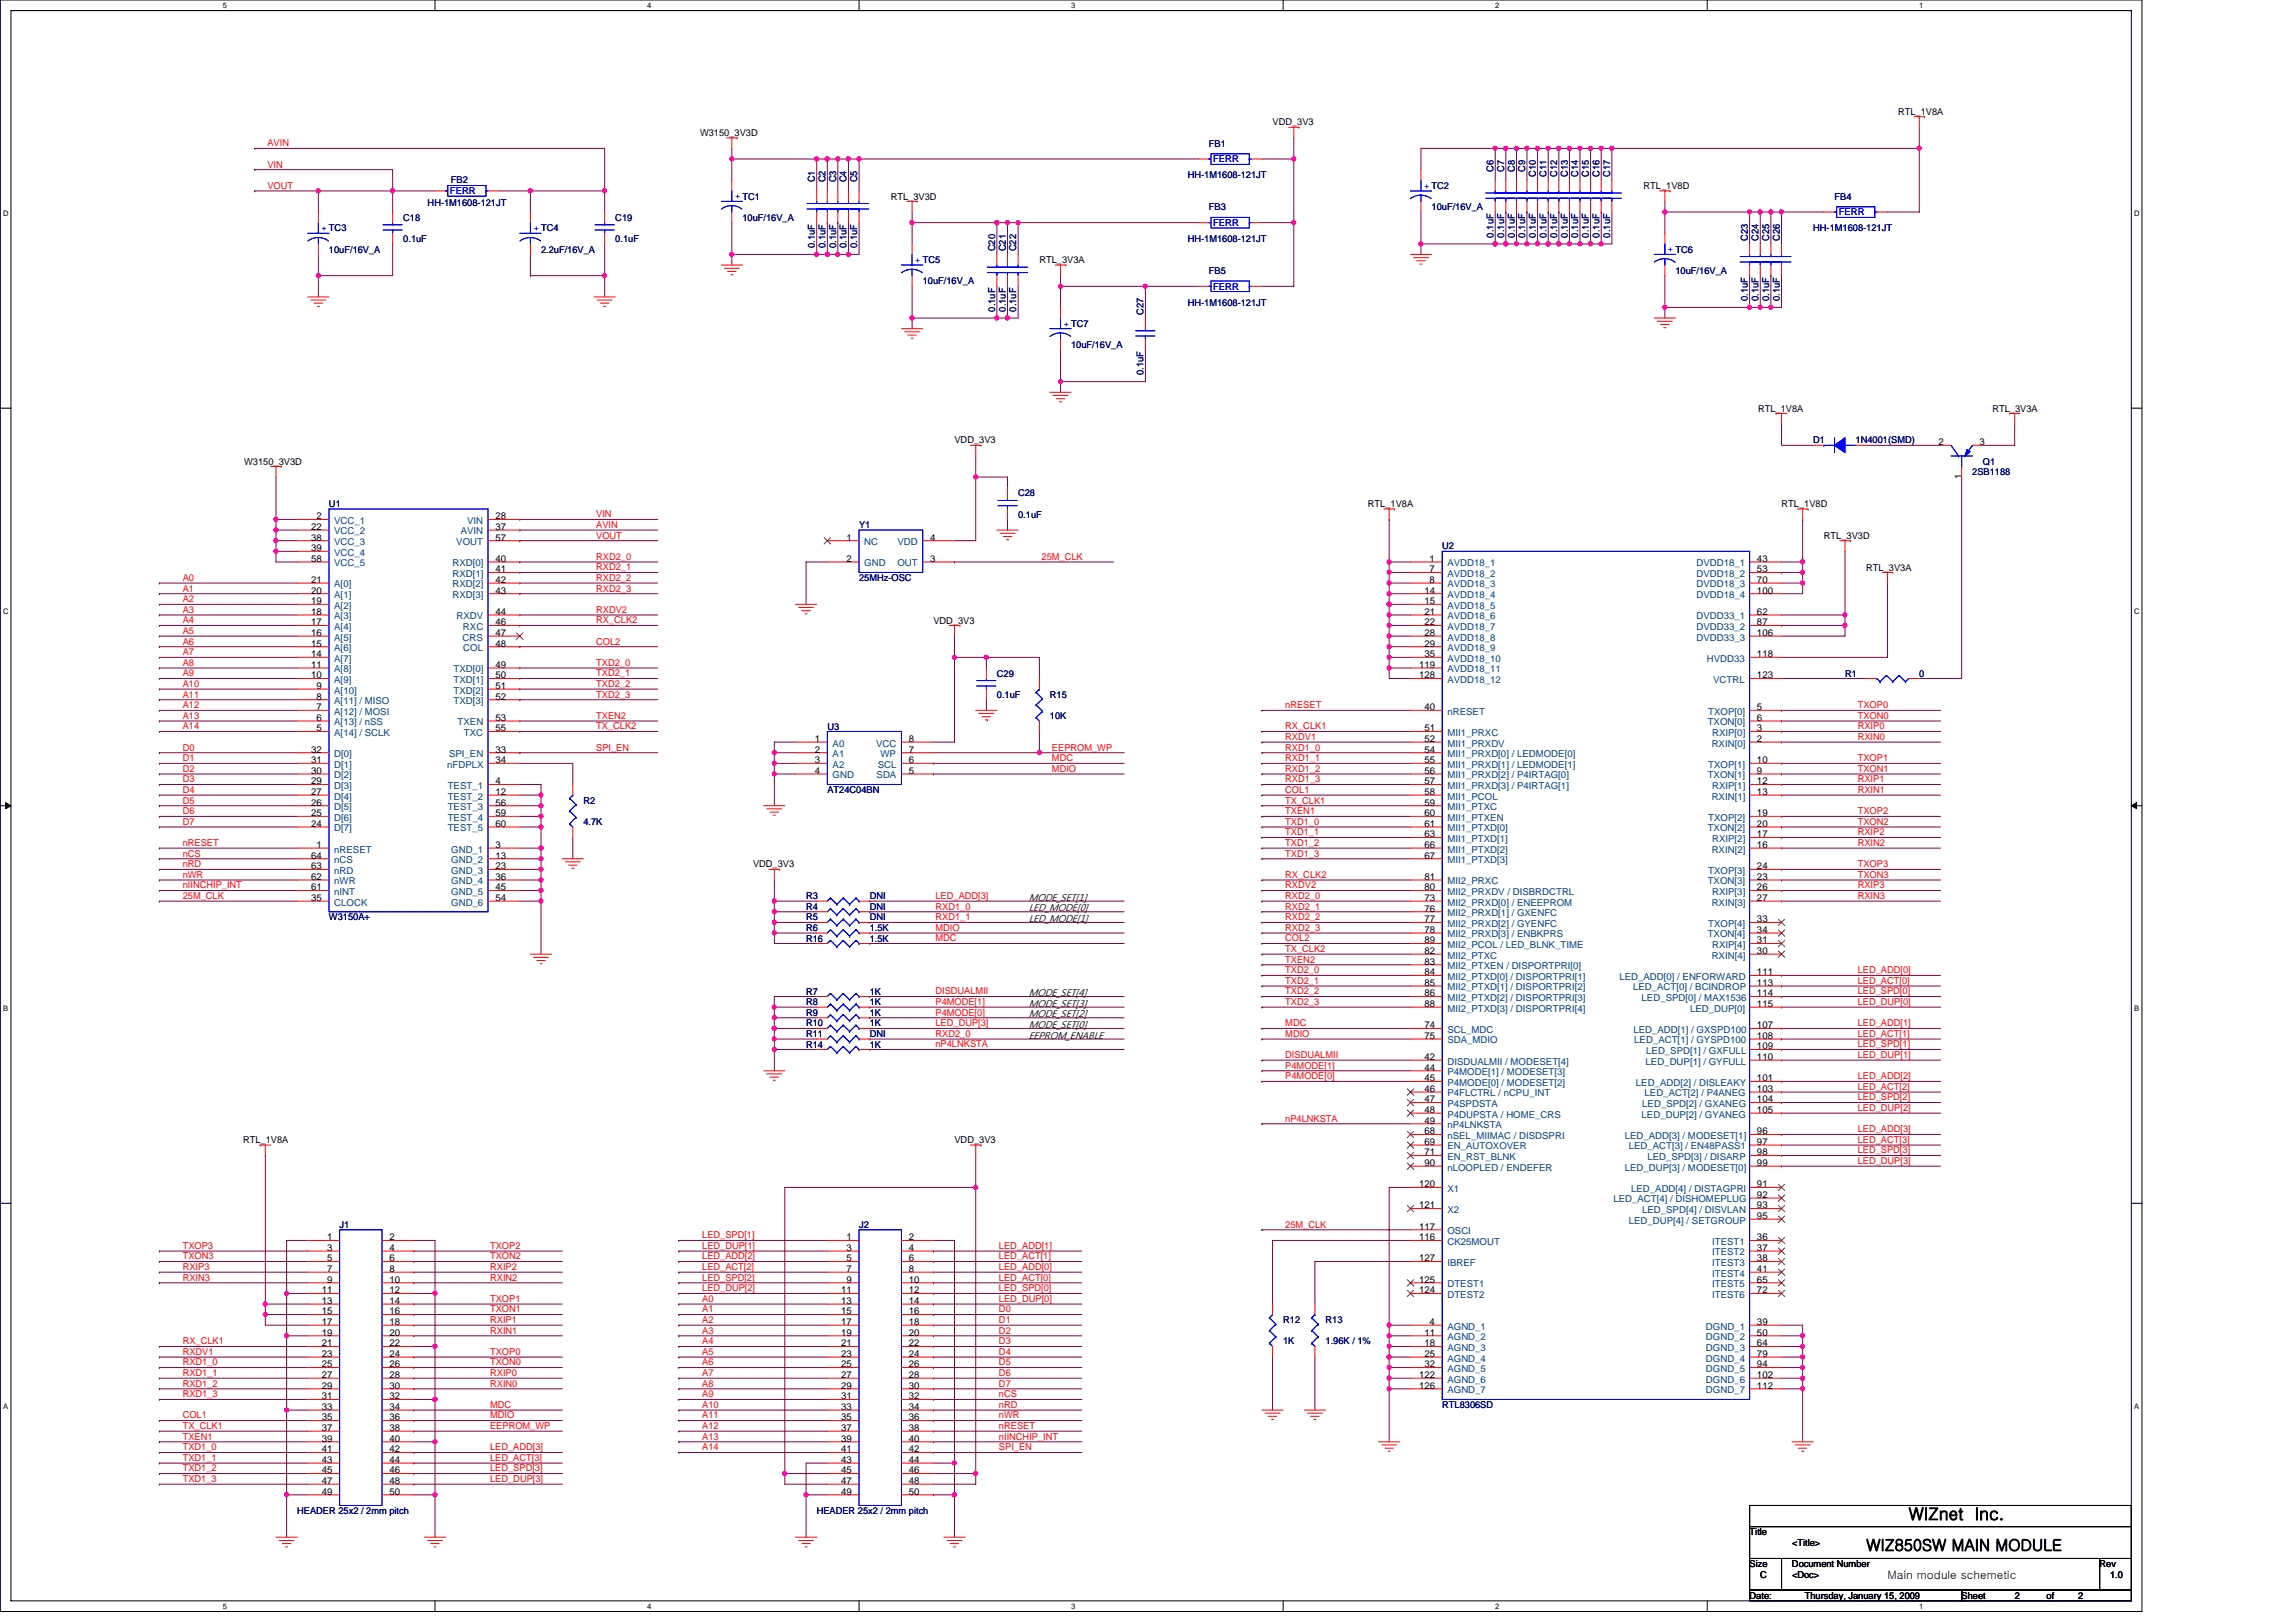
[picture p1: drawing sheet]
<svg xmlns="http://www.w3.org/2000/svg" width="297mm" height="210mm" viewBox="0 0 297 210" stroke-linecap="round" stroke-linejoin="round" font-family="sans-serif">
<defs><g id="words">
<text font-size="2.2" x="246.9" y="196.6">WIZnet Inc.</text>
<text font-size="2.1" x="241.4" y="200.6">WIZ850SW MAIN MODULE</text>
<text font-size="1.5" x="244.2" y="204.3">Main module schemetic</text>
<g font-size="1.3">
<text x="133.1" y="117.9">LED_MODE[0]</text>
<text x="133.1" y="119.3">LED_MODE[1]</text>
<text x="133.1" y="116.5">MODE_SET[1]</text>
<text x="133.1" y="130.2">MODE_SET[3]</text>
<text x="133.1" y="128.9">MODE_SET[4]</text>
<text x="133.1" y="131.6">MODE_SET[2]</text>
<text x="133.1" y="134.4">EEPROM_ENABLE</text>
<text x="133.1" y="133">MODE_SET[0]</text>
</g>
<g font-size="1.2">
<text x="90.6" y="17.6">W3150_3V3D</text>
<text x="164.6" y="16.2">VDD_3V3</text>
<text x="245.6" y="14.8">RTL_1V8A</text>
<text x="115.2" y="25.8">RTL_3V3D</text>
<text x="212.6" y="24.4">RTL_1V8D</text>
<text x="134.5" y="34">RTL_3V3A</text>
<text x="227.5" y="53.3">RTL_1V8A</text>
<text x="257.8" y="53.3">RTL_3V3A</text>
<text x="123.5" y="57.4">VDD_3V3</text>
<text x="250.8" y="57.6">2</text>
<text x="256.1" y="57.6">3</text>
<text x="31.6" y="60.1">W3150_3V3D</text>
<text x="177" y="65.6">RTL_1V8A</text>
<text x="230.5" y="65.6">RTL_1V8D</text>
<text x="253.8" y="62" transform="rotate(-90 253.8 62)">1</text>
<text x="40.3" y="68.6">22</text>
<text x="40.3" y="69.9">38</text>
<text x="40.3" y="71.3">39</text>
<text x="40.9" y="67.2">2</text>
<text x="64.1" y="68.6">37</text>
<text x="64.1" y="69.9">57</text>
<text x="64.1" y="67.2">28</text>
<text x="109.5" y="69.9">1</text>
<text x="120.3" y="69.9">4</text>
<text x="236" y="69.7">RTL_3V3D</text>
<text x="40.3" y="76.8">20</text>
<text x="40.3" y="75.4">21</text>
<text x="40.3" y="72.7">58</text>
<text x="64.1" y="72.7">40</text>
<text x="64.1" y="74">41</text>
<text x="64.1" y="75.4">42</text>
<text x="64.1" y="76.8">43</text>
<text x="109.5" y="72.7">2</text>
<text x="120.3" y="72.7">3</text>
<text x="184.3" y="76.8">14</text>
<text x="185" y="72.7">1</text>
<text x="185" y="74">7</text>
<text x="185" y="75.4">8</text>
<text x="227.3" y="72.7">43</text>
<text x="227.3" y="74">53</text>
<text x="227.3" y="75.4">70</text>
<text x="227.3" y="76.8">100</text>
<text x="241.4" y="73.8">RTL_3V3A</text>
<text x="40.3" y="83.7">15</text>
<text x="40.3" y="82.3">16</text>
<text x="40.3" y="80.9">17</text>
<text x="40.3" y="79.5">18</text>
<text x="40.3" y="78.2">19</text>
<text x="64.1" y="79.5">44</text>
<text x="64.1" y="80.9">46</text>
<text x="64.1" y="82.3">47</text>
<text x="64.1" y="83.7">48</text>
<text x="120.8" y="80.7">VDD_3V3</text>
<text x="184.3" y="78.2">15</text>
<text x="184.3" y="79.5">21</text>
<text x="184.3" y="80.9">22</text>
<text x="184.3" y="82.3">28</text>
<text x="184.3" y="83.7">29</text>
<text x="227.3" y="79.5">62</text>
<text x="227.3" y="80.9">87</text>
<text x="227.3" y="82.3">106</text>
<text x="40.3" y="87.8">10</text>
<text x="40.3" y="86.4">11</text>
<text x="40.3" y="85">14</text>
<text x="40.9" y="89.1">9</text>
<text x="64.1" y="86.4">49</text>
<text x="64.1" y="87.8">50</text>
<text x="64.1" y="89.1">51</text>
<text x="183.6" y="86.4">119</text>
<text x="183.6" y="87.8">128</text>
<text x="184.3" y="85">35</text>
<text x="227.3" y="87.8">123</text>
<text x="227.3" y="85">118</text>
<text x="40.9" y="94.6">5</text>
<text x="40.9" y="93.3">6</text>
<text x="40.9" y="91.9">7</text>
<text x="40.9" y="90.5">8</text>
<text x="64.1" y="90.5">52</text>
<text x="64.1" y="93.3">53</text>
<text x="64.1" y="94.6">55</text>
<text x="105.4" y="96">1</text>
<text x="117.6" y="96">8</text>
<text x="184.3" y="91.9">40</text>
<text x="184.3" y="94.6">51</text>
<text x="184.3" y="96">52</text>
<text x="227.3" y="91.9">5</text>
<text x="227.3" y="96">2</text>
<text x="227.3" y="94.6">3</text>
<text x="227.3" y="93.3">6</text>
<text x="40.3" y="101.5">29</text>
<text x="40.3" y="100.1">30</text>
<text x="40.3" y="98.7">31</text>
<text x="40.3" y="97.4">32</text>
<text x="64.1" y="98.7">34</text>
<text x="64.1" y="101.5">4</text>
<text x="64.1" y="97.4">33</text>
<text x="105.4" y="97.4">2</text>
<text x="105.4" y="98.7">3</text>
<text x="105.4" y="100.1">4</text>
<text x="117.6" y="100.1">5</text>
<text x="117.6" y="98.7">6</text>
<text x="117.6" y="97.4">7</text>
<text x="184.3" y="97.4">54</text>
<text x="184.3" y="98.7">55</text>
<text x="184.3" y="100.1">56</text>
<text x="184.3" y="101.5">57</text>
<text x="227.3" y="98.7">10</text>
<text x="227.3" y="100.1">9</text>
<text x="227.3" y="101.5">12</text>
<text x="40.3" y="107">24</text>
<text x="40.3" y="105.6">25</text>
<text x="40.3" y="104.2">26</text>
<text x="40.3" y="102.8">27</text>
<text x="64.1" y="102.8">12</text>
<text x="64.1" y="104.2">56</text>
<text x="64.1" y="105.6">59</text>
<text x="64.1" y="107">60</text>
<text x="184.3" y="102.8">58</text>
<text x="184.3" y="104.2">59</text>
<text x="184.3" y="105.6">60</text>
<text x="184.3" y="107">61</text>
<text x="227.3" y="105.6">19</text>
<text x="227.3" y="102.8">13</text>
<text x="227.3" y="107">20</text>
<text x="40.3" y="113.8">62</text>
<text x="40.3" y="112.5">63</text>
<text x="40.3" y="111.1">64</text>
<text x="40.9" y="109.7">1</text>
<text x="64.1" y="109.7">3</text>
<text x="64.1" y="111.1">13</text>
<text x="64.1" y="112.5">23</text>
<text x="64.1" y="113.8">36</text>
<text x="97.4" y="112.2">VDD_3V3</text>
<text x="184.3" y="108.3">63</text>
<text x="184.3" y="109.7">66</text>
<text x="184.3" y="111.1">67</text>
<text x="184.3" y="113.8">81</text>
<text x="227.3" y="112.5">24</text>
<text x="227.3" y="109.7">16</text>
<text x="227.3" y="108.3">17</text>
<text x="227.3" y="113.8">23</text>
<text x="40.3" y="116.6">35</text>
<text x="40.3" y="115.2">61</text>
<text x="64.1" y="115.2">45</text>
<text x="64.1" y="116.6">54</text>
<text x="184.3" y="116.6">73</text>
<text x="184.3" y="117.9">76</text>
<text x="184.3" y="119.3">77</text>
<text x="184.3" y="115.2">80</text>
<text x="227.3" y="119.3">33</text>
<text x="227.3" y="116.6">27</text>
<text x="227.3" y="115.2">26</text>
<text x="184.3" y="120.7">78</text>
<text x="184.3" y="123.4">82</text>
<text x="184.3" y="124.8">83</text>
<text x="184.3" y="122">89</text>
<text x="227.3" y="123.4">30</text>
<text x="227.3" y="122">31</text>
<text x="227.3" y="120.7">34</text>
<text x="184.3" y="126.2">84</text>
<text x="184.3" y="127.6">85</text>
<text x="184.3" y="128.9">86</text>
<text x="184.3" y="130.3">88</text>
<text x="227.3" y="128.9">114</text>
<text x="227.3" y="130.3">115</text>
<text x="227.3" y="126.2">111</text>
<text x="227.3" y="127.6">113</text>
<text x="184.3" y="137.1">42</text>
<text x="184.3" y="133">74</text>
<text x="184.3" y="134.4">75</text>
<text x="227.3" y="134.4">108</text>
<text x="227.3" y="133">107</text>
<text x="227.3" y="135.8">109</text>
<text x="227.3" y="137.1">110</text>
<text x="184.3" y="138.5">44</text>
<text x="184.3" y="139.9">45</text>
<text x="184.3" y="141.3">46</text>
<text x="184.3" y="142.6">47</text>
<text x="184.3" y="144">48</text>
<text x="227.3" y="139.9">101</text>
<text x="227.3" y="144">105</text>
<text x="227.3" y="142.6">104</text>
<text x="227.3" y="141.3">103</text>
<text x="31.5" y="147.9">RTL_1V8A</text>
<text x="123.5" y="147.9">VDD_3V3</text>
<text x="184.3" y="145.4">49</text>
<text x="184.3" y="146.7">68</text>
<text x="184.3" y="148.1">69</text>
<text x="184.3" y="149.5">71</text>
<text x="227.3" y="148.1">97</text>
<text x="227.3" y="149.5">98</text>
<text x="227.3" y="146.7">96</text>
<text x="183.6" y="153.6">120</text>
<text x="184.3" y="150.9">90</text>
<text x="227.3" y="155">92</text>
<text x="227.3" y="153.6">91</text>
<text x="227.3" y="150.9">99</text>
<text x="42.3" y="160.5">1</text>
<text x="42.3" y="161.8">3</text>
<text x="50.4" y="160.5">2</text>
<text x="50.4" y="161.8">4</text>
<text x="109.5" y="160.5">1</text>
<text x="109.5" y="161.8">3</text>
<text x="117.6" y="160.5">2</text>
<text x="117.6" y="161.8">4</text>
<text x="183.6" y="160.5">116</text>
<text x="183.6" y="159.1">117</text>
<text x="183.6" y="156.3">121</text>
<text x="227.3" y="157.7">95</text>
<text x="227.3" y="156.3">93</text>
<text x="227.3" y="160.5">36</text>
<text x="227.3" y="161.8">37</text>
<text x="41.6" y="167.3">11</text>
<text x="42.3" y="163.2">5</text>
<text x="42.3" y="164.6">7</text>
<text x="42.3" y="165.9">9</text>
<text x="50.4" y="163.2">6</text>
<text x="50.4" y="164.6">8</text>
<text x="50.4" y="165.9">10</text>
<text x="50.4" y="167.3">12</text>
<text x="108.8" y="167.3">11</text>
<text x="109.5" y="163.2">5</text>
<text x="109.5" y="164.6">7</text>
<text x="109.5" y="165.9">9</text>
<text x="117.6" y="163.2">6</text>
<text x="117.6" y="164.6">8</text>
<text x="117.6" y="165.9">10</text>
<text x="117.6" y="167.3">12</text>
<text x="183.6" y="167.3">124</text>
<text x="183.6" y="165.9">125</text>
<text x="183.6" y="163.2">127</text>
<text x="227.3" y="163.2">38</text>
<text x="227.3" y="164.6">41</text>
<text x="227.3" y="165.9">65</text>
<text x="227.3" y="167.3">72</text>
<text x="41.6" y="168.7">13</text>
<text x="41.6" y="170.1">15</text>
<text x="41.6" y="171.4">17</text>
<text x="41.6" y="172.8">19</text>
<text x="50.4" y="168.7">14</text>
<text x="50.4" y="170.1">16</text>
<text x="50.4" y="171.4">18</text>
<text x="50.4" y="172.8">20</text>
<text x="108.8" y="168.7">13</text>
<text x="108.8" y="170.1">15</text>
<text x="108.8" y="171.4">17</text>
<text x="108.8" y="172.8">19</text>
<text x="117.6" y="168.7">14</text>
<text x="117.6" y="170.1">16</text>
<text x="117.6" y="171.4">18</text>
<text x="117.6" y="172.8">20</text>
<text x="184.3" y="172.8">11</text>
<text x="185" y="171.4">4</text>
<text x="227.3" y="171.4">39</text>
<text x="227.3" y="172.8">50</text>
<text x="41.6" y="174.2">21</text>
<text x="41.6" y="175.6">23</text>
<text x="41.6" y="176.9">25</text>
<text x="41.6" y="178.3">27</text>
<text x="41.6" y="179.7">29</text>
<text x="50.4" y="174.2">22</text>
<text x="50.4" y="175.6">24</text>
<text x="50.4" y="176.9">26</text>
<text x="50.4" y="178.3">28</text>
<text x="50.4" y="179.7">30</text>
<text x="108.8" y="174.2">21</text>
<text x="108.8" y="175.6">23</text>
<text x="108.8" y="176.9">25</text>
<text x="108.8" y="178.3">27</text>
<text x="108.8" y="179.7">29</text>
<text x="117.6" y="174.2">22</text>
<text x="117.6" y="175.6">24</text>
<text x="117.6" y="176.9">26</text>
<text x="117.6" y="178.3">28</text>
<text x="117.6" y="179.7">30</text>
<text x="183.6" y="178.3">122</text>
<text x="183.6" y="179.7">126</text>
<text x="184.3" y="174.2">18</text>
<text x="184.3" y="175.6">25</text>
<text x="184.3" y="176.9">32</text>
<text x="227.3" y="174.2">64</text>
<text x="227.3" y="175.6">79</text>
<text x="227.3" y="176.9">94</text>
<text x="227.3" y="178.3">102</text>
<text x="227.3" y="179.7">112</text>
<text x="41.6" y="181">31</text>
<text x="41.6" y="182.4">33</text>
<text x="41.6" y="183.8">35</text>
<text x="41.6" y="185.1">37</text>
<text x="50.4" y="181">32</text>
<text x="50.4" y="182.4">34</text>
<text x="50.4" y="183.8">36</text>
<text x="50.4" y="185.1">38</text>
<text x="108.8" y="181">31</text>
<text x="108.8" y="182.4">33</text>
<text x="108.8" y="183.8">35</text>
<text x="108.8" y="185.1">37</text>
<text x="117.6" y="181">32</text>
<text x="117.6" y="182.4">34</text>
<text x="117.6" y="183.8">36</text>
<text x="117.6" y="185.1">38</text>
<text x="41.6" y="186.5">39</text>
<text x="41.6" y="187.9">41</text>
<text x="41.6" y="189.3">43</text>
<text x="41.6" y="190.6">45</text>
<text x="50.4" y="186.5">40</text>
<text x="50.4" y="187.9">42</text>
<text x="50.4" y="189.3">44</text>
<text x="50.4" y="190.6">46</text>
<text x="108.8" y="186.5">39</text>
<text x="108.8" y="187.9">41</text>
<text x="108.8" y="189.3">43</text>
<text x="108.8" y="190.6">45</text>
<text x="117.6" y="186.5">40</text>
<text x="117.6" y="187.9">42</text>
<text x="117.6" y="189.3">44</text>
<text x="117.6" y="190.6">46</text>
<text x="41.6" y="192">47</text>
<text x="41.6" y="193.4">49</text>
<text x="50.4" y="192">48</text>
<text x="50.4" y="193.4">50</text>
<text x="108.8" y="192">47</text>
<text x="108.8" y="193.4">49</text>
<text x="117.6" y="192">48</text>
<text x="117.6" y="193.4">50</text>
<text x="226.4" y="198.6">Title</text>
<text x="226.4" y="202.8">Size</text>
<text x="231.8" y="202.8">Document Number</text>
<text x="231.8" y="200">&lt;Title&gt;</text>
<text x="271.6" y="202.8">Rev</text>
<text x="226.4" y="206.9">Date:</text>
<text x="227.7" y="204.1">C</text>
<text x="231.8" y="204.1">&lt;Doc&gt;</text>
<text x="233.5" y="206.9">Thursday, January 15, 2009</text>
<text x="253.8" y="206.9">Sheet</text>
<text x="260.6" y="206.9">2</text>
<text x="264.8" y="206.9">of</text>
<text x="268.9" y="206.9">2</text>
<text x="273" y="204.1">1.0</text>
</g>
<g font-size="1.2" fill="#f00">
<text x="34.6" y="18.9">AVIN</text>
<text x="34.6" y="21.7">VIN</text>
<text x="34.6" y="24.4">VOUT</text>
<text x="77.1" y="66.9">VIN</text>
<text x="77.1" y="69.7">VOUT</text>
<text x="77.1" y="68.3">AVIN</text>
<text x="23.6" y="75.2">A0</text>
<text x="23.6" y="76.5">A1</text>
<text x="23.6" y="77.9">A2</text>
<text x="77.1" y="72.4">RXD2_0</text>
<text x="77.1" y="73.8">RXD2_1</text>
<text x="77.1" y="75.2">RXD2_2</text>
<text x="77.1" y="76.5">RXD2_3</text>
<text x="134.7" y="72.4">25M_CLK</text>
<text x="23.6" y="79.3">A3</text>
<text x="23.6" y="80.6">A4</text>
<text x="23.6" y="82">A5</text>
<text x="23.6" y="83.4">A6</text>
<text x="77.1" y="79.3">RXDV2</text>
<text x="77.1" y="80.6">RX_CLK2</text>
<text x="77.1" y="83.4">COL2</text>
<text x="23.6" y="88.9">A10</text>
<text x="23.6" y="87.5">A9</text>
<text x="23.6" y="84.8">A7</text>
<text x="23.6" y="86.1">A8</text>
<text x="77.1" y="86.1">TXD2_0</text>
<text x="77.1" y="87.5">TXD2_1</text>
<text x="77.1" y="88.9">TXD2_2</text>
<text x="23.6" y="90.3">A11</text>
<text x="23.6" y="91.6">A12</text>
<text x="23.6" y="93">A13</text>
<text x="23.6" y="94.4">A14</text>
<text x="77.1" y="90.3">TXD2_3</text>
<text x="77.1" y="93">TXEN2</text>
<text x="77.1" y="94.4">TX_CLK2</text>
<text x="166.3" y="91.6">nRESET</text>
<text x="166.3" y="95.7">RXDV1</text>
<text x="166.3" y="94.4">RX_CLK1</text>
<text x="240.3" y="91.6">TXOP0</text>
<text x="240.3" y="93">TXON0</text>
<text x="240.3" y="94.4">RXIP0</text>
<text x="240.3" y="95.7">RXIN0</text>
<text x="23.6" y="97.1">D0</text>
<text x="23.6" y="98.5">D1</text>
<text x="23.6" y="99.9">D2</text>
<text x="23.6" y="101.2">D3</text>
<text x="77.1" y="97.1">SPI_EN</text>
<text x="136.1" y="98.5">MDC</text>
<text x="136.1" y="99.9">MDIO</text>
<text x="136.1" y="97.1">EEPROM_WP</text>
<text x="166.3" y="97.1">RXD1_0</text>
<text x="166.3" y="98.5">RXD1_1</text>
<text x="166.3" y="99.9">RXD1_2</text>
<text x="166.3" y="101.2">RXD1_3</text>
<text x="240.3" y="98.5">TXOP1</text>
<text x="240.3" y="99.9">TXON1</text>
<text x="240.3" y="101.2">RXIP1</text>
<text x="23.6" y="102.6">D4</text>
<text x="23.6" y="104">D5</text>
<text x="23.6" y="105.3">D6</text>
<text x="23.6" y="106.7">D7</text>
<text x="166.3" y="105.3">TXEN1</text>
<text x="166.3" y="106.7">TXD1_0</text>
<text x="166.3" y="104">TX_CLK1</text>
<text x="166.3" y="102.6">COL1</text>
<text x="240.3" y="102.6">RXIN1</text>
<text x="240.3" y="105.3">TXOP2</text>
<text x="240.3" y="106.7">TXON2</text>
<text x="23.6" y="109.5">nRESET</text>
<text x="23.6" y="110.8">nCS</text>
<text x="23.6" y="112.2">nRD</text>
<text x="23.6" y="113.6">nWR</text>
<text x="166.3" y="108.1">TXD1_1</text>
<text x="166.3" y="109.5">TXD1_2</text>
<text x="166.3" y="110.8">TXD1_3</text>
<text x="166.3" y="113.6">RX_CLK2</text>
<text x="240.3" y="108.1">RXIP2</text>
<text x="240.3" y="109.5">RXIN2</text>
<text x="240.3" y="112.2">TXOP3</text>
<text x="240.3" y="113.6">TXON3</text>
<text x="23.6" y="116.3">25M_CLK</text>
<text x="23.6" y="114.9">nIINCHIP_INT</text>
<text x="121" y="119.1">RXD1_1</text>
<text x="121" y="117.7">RXD1_0</text>
<text x="121" y="116.3">LED_ADD[3]</text>
<text x="166.3" y="114.9">RXDV2</text>
<text x="166.3" y="116.3">RXD2_0</text>
<text x="166.3" y="117.7">RXD2_1</text>
<text x="166.3" y="119.1">RXD2_2</text>
<text x="240.3" y="114.9">RXIP3</text>
<text x="240.3" y="116.3">RXIN3</text>
<text x="121" y="120.4">MDIO</text>
<text x="121" y="121.8">MDC</text>
<text x="166.3" y="124.5">TXEN2</text>
<text x="166.3" y="125.9">TXD2_0</text>
<text x="166.3" y="123.2">TX_CLK2</text>
<text x="166.3" y="120.4">RXD2_3</text>
<text x="166.3" y="121.8">COL2</text>
<text x="240.3" y="125.9">LED_ADD[0]</text>
<text x="121" y="130">P4MODE[1]</text>
<text x="121" y="128.7">DISDUALMII</text>
<text x="121" y="131.4">P4MODE[0]</text>
<text x="166.3" y="127.3">TXD2_1</text>
<text x="166.3" y="128.7">TXD2_2</text>
<text x="166.3" y="130">TXD2_3</text>
<text x="240.3" y="127.3">LED_ACT[0]</text>
<text x="240.3" y="128.7">LED_SPD[0]</text>
<text x="240.3" y="130">LED_DUP[0]</text>
<text x="121" y="132.8">LED_DUP[3]</text>
<text x="121" y="135.5">nP4LNKSTA</text>
<text x="121" y="134.2">RXD2_0</text>
<text x="166.3" y="132.8">MDC</text>
<text x="166.3" y="134.2">MDIO</text>
<text x="166.3" y="136.9">DISDUALMII</text>
<text x="240.3" y="132.8">LED_ADD[1]</text>
<text x="240.3" y="134.2">LED_ACT[1]</text>
<text x="240.3" y="135.5">LED_SPD[1]</text>
<text x="240.3" y="136.9">LED_DUP[1]</text>
<text x="166.3" y="138.3">P4MODE[1]</text>
<text x="166.3" y="139.6">P4MODE[0]</text>
<text x="240.3" y="139.6">LED_ADD[2]</text>
<text x="240.3" y="141">LED_ACT[2]</text>
<text x="240.3" y="142.4">LED_SPD[2]</text>
<text x="240.3" y="143.7">LED_DUP[2]</text>
<text x="166.3" y="145.1">nP4LNKSTA</text>
<text x="240.3" y="146.5">LED_ADD[3]</text>
<text x="240.3" y="147.9">LED_ACT[3]</text>
<text x="240.3" y="149.2">LED_SPD[3]</text>
<text x="240.3" y="150.6">LED_DUP[3]</text>
<text x="23.6" y="161.6">TXOP3</text>
<text x="63.4" y="161.6">TXOP2</text>
<text x="90.8" y="160.2">LED_SPD[1]</text>
<text x="90.8" y="161.6">LED_DUP[1]</text>
<text x="129.2" y="161.6">LED_ADD[1]</text>
<text x="166.3" y="158.8">25M_CLK</text>
<text x="23.6" y="162.9">TXON3</text>
<text x="23.6" y="164.3">RXIP3</text>
<text x="23.6" y="165.7">RXIN3</text>
<text x="63.4" y="165.7">RXIN2</text>
<text x="63.4" y="164.3">RXIP2</text>
<text x="63.4" y="162.9">TXON2</text>
<text x="90.8" y="162.9">LED_ADD[2]</text>
<text x="90.8" y="164.3">LED_ACT[2]</text>
<text x="90.8" y="165.7">LED_SPD[2]</text>
<text x="90.8" y="167.1">LED_DUP[2]</text>
<text x="129.2" y="164.3">LED_ADD[0]</text>
<text x="129.2" y="165.7">LED_ACT[0]</text>
<text x="129.2" y="167.1">LED_SPD[0]</text>
<text x="129.2" y="162.9">LED_ACT[1]</text>
<text x="23.6" y="173.9">RX_CLK1</text>
<text x="63.4" y="168.4">TXOP1</text>
<text x="63.4" y="169.8">TXON1</text>
<text x="63.4" y="171.2">RXIP1</text>
<text x="63.4" y="172.6">RXIN1</text>
<text x="90.8" y="168.4">A0</text>
<text x="90.8" y="169.8">A1</text>
<text x="90.8" y="171.2">A2</text>
<text x="90.8" y="172.6">A3</text>
<text x="90.8" y="173.9">A4</text>
<text x="129.2" y="173.9">D3</text>
<text x="129.2" y="169.8">D0</text>
<text x="129.2" y="171.2">D1</text>
<text x="129.2" y="172.6">D2</text>
<text x="129.2" y="168.4">LED_DUP[0]</text>
<text x="23.6" y="175.3">RXDV1</text>
<text x="23.6" y="176.7">RXD1_0</text>
<text x="23.6" y="178">RXD1_1</text>
<text x="23.6" y="179.4">RXD1_2</text>
<text x="63.4" y="178">RXIP0</text>
<text x="63.4" y="175.3">TXOP0</text>
<text x="63.4" y="176.7">TXON0</text>
<text x="63.4" y="179.4">RXIN0</text>
<text x="90.8" y="178">A7</text>
<text x="90.8" y="175.3">A5</text>
<text x="90.8" y="176.7">A6</text>
<text x="90.8" y="179.4">A8</text>
<text x="129.2" y="179.4">D7</text>
<text x="129.2" y="178">D6</text>
<text x="129.2" y="176.7">D5</text>
<text x="129.2" y="175.3">D4</text>
<text x="23.6" y="184.9">TX_CLK1</text>
<text x="23.6" y="183.5">COL1</text>
<text x="23.6" y="180.8">RXD1_3</text>
<text x="63.4" y="184.9">EEPROM_WP</text>
<text x="63.4" y="182.2">MDC</text>
<text x="63.4" y="183.5">MDIO</text>
<text x="90.8" y="180.8">A9</text>
<text x="90.8" y="182.2">A10</text>
<text x="90.8" y="183.5">A11</text>
<text x="90.8" y="184.9">A12</text>
<text x="129.2" y="184.9">nRESET</text>
<text x="129.2" y="183.5">nWR</text>
<text x="129.2" y="180.8">nCS</text>
<text x="129.2" y="182.2">nRD</text>
<text x="23.6" y="186.3">TXEN1</text>
<text x="23.6" y="187.6">TXD1_0</text>
<text x="23.6" y="189">TXD1_1</text>
<text x="23.6" y="190.4">TXD1_2</text>
<text x="23.6" y="191.7">TXD1_3</text>
<text x="63.4" y="187.6">LED_ADD[3]</text>
<text x="63.4" y="190.4">LED_SPD[3]</text>
<text x="63.4" y="189">LED_ACT[3]</text>
<text x="63.4" y="191.7">LED_DUP[3]</text>
<text x="90.8" y="187.6">A14</text>
<text x="90.8" y="186.3">A13</text>
<text x="129.2" y="186.3">nIINCHIP_INT</text>
<text x="129.2" y="187.6">SPI_EN</text>
</g>
<g font-size="1.2" fill="#000080">
<text x="58.3" y="23.6">FB2</text>
<text x="105.4" y="23.6" transform="rotate(-90 105.4 23.6)">C1</text>
<text x="106.8" y="23.6" transform="rotate(-90 106.8 23.6)">C2</text>
<text x="108.2" y="23.6" transform="rotate(-90 108.2 23.6)">C3</text>
<text x="109.5" y="23.6" transform="rotate(-90 109.5 23.6)">C4</text>
<text x="110.9" y="23.6" transform="rotate(-90 110.9 23.6)">C5</text>
<text x="153.7" y="23.1">HH-1M1608-121JT</text>
<text x="156.4" y="19">FB1</text>
<text x="193.2" y="22.2" transform="rotate(-90 193.2 22.2)">C6</text>
<text x="194.6" y="22.2" transform="rotate(-90 194.6 22.2)">C7</text>
<text x="196" y="22.2" transform="rotate(-90 196 22.2)">C8</text>
<text x="197.3" y="22.2" transform="rotate(-90 197.3 22.2)">C9</text>
<text x="198.7" y="22.9" transform="rotate(-90 198.7 22.9)">C10</text>
<text x="200.1" y="22.9" transform="rotate(-90 200.1 22.9)">C11</text>
<text x="201.4" y="22.9" transform="rotate(-90 201.4 22.9)">C12</text>
<text x="202.8" y="22.9" transform="rotate(-90 202.8 22.9)">C13</text>
<text x="204.2" y="22.9" transform="rotate(-90 204.2 22.9)">C14</text>
<text x="205.5" y="22.9" transform="rotate(-90 205.5 22.9)">C15</text>
<text x="206.9" y="22.9" transform="rotate(-90 206.9 22.9)">C16</text>
<text x="208.3" y="22.9" transform="rotate(-90 208.3 22.9)">C17</text>
<text x="52.2" y="28.6">C18</text>
<text x="55.3" y="26.6">HH-1M1608-121JT</text>
<text x="79.6" y="28.6">C19</text>
<text x="96.1" y="28.6">10uF/16V_A</text>
<text x="156.4" y="27.2">FB3</text>
<text x="185.2" y="27.2">10uF/16V_A</text>
<text x="234.6" y="29.9">HH-1M1608-121JT</text>
<text x="237.3" y="25.8">FB4</text>
<text x="42.6" y="32.7">10uF/16V_A</text>
<text x="52.2" y="31.3">0.1uF</text>
<text x="70" y="32.7">2.2uF/16V_A</text>
<text x="79.6" y="31.3">0.1uF</text>
<text x="105.4" y="32.1" transform="rotate(-90 105.4 32.1)">0.1uF</text>
<text x="106.8" y="32.1" transform="rotate(-90 106.8 32.1)">0.1uF</text>
<text x="108.2" y="32.1" transform="rotate(-90 108.2 32.1)">0.1uF</text>
<text x="109.5" y="32.1" transform="rotate(-90 109.5 32.1)">0.1uF</text>
<text x="110.9" y="32.1" transform="rotate(-90 110.9 32.1)">0.1uF</text>
<text x="128.8" y="32.5" transform="rotate(-90 128.8 32.5)">C20</text>
<text x="130.1" y="32.5" transform="rotate(-90 130.1 32.5)">C21</text>
<text x="131.5" y="32.5" transform="rotate(-90 131.5 32.5)">C22</text>
<text x="153.7" y="31.3">HH-1M1608-121JT</text>
<text x="156.4" y="35.4">FB5</text>
<text x="193.2" y="30.7" transform="rotate(-90 193.2 30.7)">0.1uF</text>
<text x="194.6" y="30.7" transform="rotate(-90 194.6 30.7)">0.1uF</text>
<text x="196" y="30.7" transform="rotate(-90 196 30.7)">0.1uF</text>
<text x="197.3" y="30.7" transform="rotate(-90 197.3 30.7)">0.1uF</text>
<text x="198.7" y="30.7" transform="rotate(-90 198.7 30.7)">0.1uF</text>
<text x="200.1" y="30.7" transform="rotate(-90 200.1 30.7)">0.1uF</text>
<text x="201.4" y="30.7" transform="rotate(-90 201.4 30.7)">0.1uF</text>
<text x="202.8" y="30.7" transform="rotate(-90 202.8 30.7)">0.1uF</text>
<text x="204.2" y="30.7" transform="rotate(-90 204.2 30.7)">0.1uF</text>
<text x="205.5" y="30.7" transform="rotate(-90 205.5 30.7)">0.1uF</text>
<text x="206.9" y="30.7" transform="rotate(-90 206.9 30.7)">0.1uF</text>
<text x="208.3" y="30.7" transform="rotate(-90 208.3 30.7)">0.1uF</text>
<text x="216.8" y="35.4">10uF/16V_A</text>
<text x="226.1" y="31.1" transform="rotate(-90 226.1 31.1)">C23</text>
<text x="227.5" y="31.1" transform="rotate(-90 227.5 31.1)">C24</text>
<text x="228.9" y="31.1" transform="rotate(-90 228.9 31.1)">C25</text>
<text x="230.2" y="31.1" transform="rotate(-90 230.2 31.1)">C26</text>
<text x="119.4" y="36.8">10uF/16V_A</text>
<text x="128.8" y="40.3" transform="rotate(-90 128.8 40.3)">0.1uF</text>
<text x="130.1" y="40.3" transform="rotate(-90 130.1 40.3)">0.1uF</text>
<text x="131.5" y="40.3" transform="rotate(-90 131.5 40.3)">0.1uF</text>
<text x="148" y="40.7" transform="rotate(-90 148 40.7)">C27</text>
<text x="153.7" y="39.5">HH-1M1608-121JT</text>
<text x="226.1" y="39" transform="rotate(-90 226.1 39)">0.1uF</text>
<text x="227.5" y="39" transform="rotate(-90 227.5 39)">0.1uF</text>
<text x="228.9" y="39" transform="rotate(-90 228.9 39)">0.1uF</text>
<text x="230.2" y="39" transform="rotate(-90 230.2 39)">0.1uF</text>
<text x="138.6" y="45">10uF/16V_A</text>
<text x="148" y="48.6" transform="rotate(-90 148 48.6)">0.1uF</text>
<text x="234.6" y="57.4">D1</text>
<text x="240.1" y="57.4">1N4001(SMD)</text>
<text x="42.6" y="65.6">U1</text>
<text x="131.7" y="64.2">C28</text>
<text x="255.2" y="61.5">2SB1188</text>
<text x="256.5" y="60.1">Q1</text>
<text x="111.1" y="68.3">Y1</text>
<text x="131.7" y="67">0.1uF</text>
<text x="186.6" y="71.1">U2</text>
<text x="111.1" y="75.2">25MHz-OSC</text>
<text x="129" y="87.5">C29</text>
<text x="238.7" y="87.5">R1</text>
<text x="248.3" y="87.5">0</text>
<text x="107" y="94.4">U3</text>
<text x="129" y="90.3">0.1uF</text>
<text x="135.8" y="90.3">R15</text>
<text x="135.8" y="93">10K</text>
<text x="75.5" y="104">R2</text>
<text x="75.5" y="106.7">4.7K</text>
<text x="107" y="102.6">AT24C04BN</text>
<text x="42.6" y="119.1">W3150A+</text>
<text x="104.3" y="119.1">R5</text>
<text x="104.3" y="116.3">R3</text>
<text x="104.3" y="117.7">R4</text>
<text x="112.5" y="119.1">DNI</text>
<text x="112.5" y="116.3">DNI</text>
<text x="112.5" y="117.7">DNI</text>
<text x="104.3" y="121.8">R16</text>
<text x="104.3" y="120.5">R6</text>
<text x="112.5" y="121.8">1.5K</text>
<text x="112.5" y="120.5">1.5K</text>
<text x="104.3" y="128.7">R7</text>
<text x="104.3" y="130">R8</text>
<text x="104.3" y="131.4">R9</text>
<text x="112.5" y="128.7">1K</text>
<text x="112.5" y="130">1K</text>
<text x="112.5" y="131.4">1K</text>
<text x="104.3" y="132.8">R10</text>
<text x="104.3" y="134.2">R11</text>
<text x="104.3" y="135.6">R14</text>
<text x="112.5" y="132.8">1K</text>
<text x="112.5" y="134.2">DNI</text>
<text x="112.5" y="135.6">1K</text>
<text x="43.9" y="158.9">J1</text>
<text x="111.1" y="158.9">J2</text>
<text x="166" y="171.2">R12</text>
<text x="166" y="173.9">1K</text>
<text x="171.5" y="171.2">R13</text>
<text x="171.5" y="173.9">1.96K / 1%</text>
<text x="186.6" y="182.2">RTL8306SD</text>
<text x="38.5" y="195.9">HEADER 25x2 / 2mm pitch</text>
<text x="105.7" y="195.9">HEADER 25x2 / 2mm pitch</text>
</g>
<g font-size="1.2" fill="#00f">
<text x="156.9" y="21">FERR</text>
<text x="41.6" y="29.9">+ TC3</text>
<text x="58.2" y="25.1">FERR</text>
<text x="69" y="29.9">+ TC4</text>
<text x="95.1" y="25.8">+ TC1</text>
<text x="156.9" y="29.3">FERR</text>
<text x="184.3" y="24.4">+ TC2</text>
<text x="237.9" y="27.9">FERR</text>
<text x="118.4" y="34">+ TC5</text>
<text x="215.8" y="32.7">+ TC6</text>
<text x="156.9" y="37.5">FERR</text>
<text x="137.6" y="42.3">+ TC7</text>
</g>
<g font-size="1.2" fill="#004080">
<text x="43.2" y="67.8">VCC_1</text>
<text x="43.2" y="69.2">VCC_2</text>
<text x="43.2" y="70.5">VCC_3</text>
<text x="43.2" y="71.9">VCC_4</text>
<text x="59" y="70.5">VOUT</text>
<text x="59.6" y="69.2">AVIN</text>
<text x="60.4" y="67.8">VIN</text>
<text x="111.8" y="70.5">NC</text>
<text x="116.1" y="70.5">VDD</text>
<text x="43.2" y="77.4">A[1]</text>
<text x="43.2" y="76">A[0]</text>
<text x="43.2" y="73.3">VCC_5</text>
<text x="58.5" y="73.3">RXD[0]</text>
<text x="58.5" y="74.6">RXD[1]</text>
<text x="58.5" y="76">RXD[2]</text>
<text x="58.5" y="77.4">RXD[3]</text>
<text x="111.8" y="73.3">GND</text>
<text x="116.1" y="73.3">OUT</text>
<text x="187.3" y="73.3">AVDD18_1</text>
<text x="187.3" y="74.6">AVDD18_2</text>
<text x="187.3" y="76">AVDD18_3</text>
<text x="187.3" y="77.4">AVDD18_4</text>
<text x="219.5" y="73.3">DVDD18_1</text>
<text x="219.5" y="74.6">DVDD18_2</text>
<text x="219.5" y="76">DVDD18_3</text>
<text x="219.5" y="77.4">DVDD18_4</text>
<text x="43.2" y="82.9">A[5]</text>
<text x="43.2" y="81.5">A[4]</text>
<text x="43.2" y="80.1">A[3]</text>
<text x="43.2" y="78.8">A[2]</text>
<text x="59.1" y="80.1">RXDV</text>
<text x="59.9" y="82.9">CRS</text>
<text x="59.9" y="81.5">RXC</text>
<text x="187.3" y="78.8">AVDD18_5</text>
<text x="187.3" y="80.1">AVDD18_6</text>
<text x="187.3" y="81.5">AVDD18_7</text>
<text x="187.3" y="82.9">AVDD18_8</text>
<text x="219.5" y="80.1">DVDD33_1</text>
<text x="219.5" y="81.5">DVDD33_2</text>
<text x="219.5" y="82.9">DVDD33_3</text>
<text x="43.2" y="89.7">A[10]</text>
<text x="43.2" y="88.3">A[9]</text>
<text x="43.2" y="87">A[8]</text>
<text x="43.2" y="85.6">A[7]</text>
<text x="43.2" y="84.2">A[6]</text>
<text x="58.7" y="87">TXD[0]</text>
<text x="58.7" y="88.3">TXD[1]</text>
<text x="58.7" y="89.7">TXD[2]</text>
<text x="59.9" y="84.2">COL</text>
<text x="187.3" y="84.2">AVDD18_9</text>
<text x="187.3" y="85.6">AVDD18_10</text>
<text x="187.3" y="87">AVDD18_11</text>
<text x="187.3" y="88.3">AVDD18_12</text>
<text x="220.8" y="85.6">HVDD33</text>
<text x="221.6" y="88.3">VCTRL</text>
<text x="43.2" y="95.2">A[14] / SCLK</text>
<text x="43.2" y="93.9">A[13] / nSS</text>
<text x="43.2" y="92.5">A[12] / MOSI</text>
<text x="43.2" y="91.1">A[11] / MISO</text>
<text x="58.7" y="91.1">TXD[3]</text>
<text x="59.2" y="93.9">TXEN</text>
<text x="60" y="95.2">TXC</text>
<text x="187.3" y="92.5">nRESET</text>
<text x="187.3" y="95.2">MII1_PRXC</text>
<text x="220.9" y="93.9">TXON[0]</text>
<text x="221" y="92.5">TXOP[0]</text>
<text x="221.5" y="95.2">RXIP[0]</text>
<text x="43.2" y="100.7">D[2]</text>
<text x="43.2" y="99.3">D[1]</text>
<text x="43.2" y="98">D[0]</text>
<text x="57.9" y="99.3">nFDPLX</text>
<text x="58.1" y="98">SPI_EN</text>
<text x="107.7" y="96.6">A0</text>
<text x="107.7" y="98">A1</text>
<text x="107.7" y="99.3">A2</text>
<text x="107.7" y="100.7">GND</text>
<text x="113.3" y="96.6">VCC</text>
<text x="113.4" y="100.7">SDA</text>
<text x="113.6" y="99.3">SCL</text>
<text x="113.9" y="98">WP</text>
<text x="187.3" y="96.6">MII1_PRXDV</text>
<text x="187.3" y="98">MII1_PRXD[0] / LEDMODE[0]</text>
<text x="187.3" y="99.3">MII1_PRXD[1] / LEDMODE[1]</text>
<text x="187.3" y="100.7">MII1_PRXD[2] / P4IRTAG[0]</text>
<text x="220.9" y="100.7">TXON[1]</text>
<text x="221" y="99.3">TXOP[1]</text>
<text x="221.4" y="96.6">RXIN[0]</text>
<text x="43.2" y="107.6">D[7]</text>
<text x="43.2" y="106.2">D[6]</text>
<text x="43.2" y="104.8">D[5]</text>
<text x="43.2" y="103.4">D[4]</text>
<text x="43.2" y="102.1">D[3]</text>
<text x="57.9" y="102.1">TEST_1</text>
<text x="57.9" y="103.4">TEST_2</text>
<text x="57.9" y="104.8">TEST_3</text>
<text x="57.9" y="106.2">TEST_4</text>
<text x="57.9" y="107.6">TEST_5</text>
<text x="187.3" y="102.1">MII1_PRXD[3] / P4IRTAG[1]</text>
<text x="187.3" y="103.4">MII1_PCOL</text>
<text x="187.3" y="104.8">MII1_PTXC</text>
<text x="187.3" y="106.2">MII1_PTXEN</text>
<text x="187.3" y="107.6">MII1_PTXD[0]</text>
<text x="220.9" y="107.6">TXON[2]</text>
<text x="221" y="106.2">TXOP[2]</text>
<text x="221.4" y="103.4">RXIN[1]</text>
<text x="221.5" y="102.1">RXIP[1]</text>
<text x="43.2" y="110.3">nRESET</text>
<text x="43.2" y="113.1">nRD</text>
<text x="43.2" y="111.7">nCS</text>
<text x="58.4" y="110.3">GND_1</text>
<text x="58.4" y="111.7">GND_2</text>
<text x="58.4" y="113.1">GND_3</text>
<text x="187.3" y="108.9">MII1_PTXD[1]</text>
<text x="187.3" y="110.3">MII1_PTXD[2]</text>
<text x="187.3" y="111.7">MII1_PTXD[3]</text>
<text x="221" y="113.1">TXOP[3]</text>
<text x="221.4" y="110.3">RXIN[2]</text>
<text x="221.5" y="108.9">RXIP[2]</text>
<text x="43.2" y="117.2">CLOCK</text>
<text x="43.2" y="115.8">nINT</text>
<text x="43.2" y="114.4">nWR</text>
<text x="58.4" y="114.4">GND_4</text>
<text x="58.4" y="115.8">GND_5</text>
<text x="58.4" y="117.2">GND_6</text>
<text x="187.3" y="117.2">MII2_PRXD[0] / ENEEPROM</text>
<text x="187.3" y="118.5">MII2_PRXD[1] / GXENFC</text>
<text x="187.3" y="119.9">MII2_PRXD[2] / GYENFC</text>
<text x="187.3" y="115.8">MII2_PRXDV / DISBRDCTRL</text>
<text x="187.3" y="114.4">MII2_PRXC</text>
<text x="220.9" y="114.4">TXON[3]</text>
<text x="221" y="119.9">TXOP[4]</text>
<text x="221.4" y="117.2">RXIN[3]</text>
<text x="221.5" y="115.8">RXIP[3]</text>
<text x="187.3" y="121.3">MII2_PRXD[3] / ENBKPRS</text>
<text x="187.3" y="124">MII2_PTXC</text>
<text x="187.3" y="125.4">MII2_PTXEN / DISPORTPRI[0]</text>
<text x="187.3" y="122.6">MII2_PCOL / LED_BLNK_TIME</text>
<text x="220.9" y="121.3">TXON[4]</text>
<text x="221.4" y="124">RXIN[4]</text>
<text x="221.5" y="122.6">RXIP[4]</text>
<text x="187.3" y="126.8">MII2_PTXD[0] / DISPORTPRI[1]</text>
<text x="187.3" y="128.1">MII2_PTXD[1] / DISPORTPRI[2]</text>
<text x="187.3" y="129.5">MII2_PTXD[2] / DISPORTPRI[3]</text>
<text x="187.3" y="130.9">MII2_PTXD[3] / DISPORTPRI[4]</text>
<text x="209.5" y="126.8">LED_ADD[0] / ENFORWARD</text>
<text x="211.3" y="128.1">LED_ACT[0] / BCINDROP</text>
<text x="212.4" y="129.5">LED_SPD[0] / MAX1536</text>
<text x="218.6" y="130.9">LED_DUP[0]</text>
<text x="187.3" y="137.7">DISDUALMII / MODESET[4]</text>
<text x="187.3" y="133.6">SCL_MDC</text>
<text x="187.3" y="135">SDA_MDIO</text>
<text x="211.3" y="133.6">LED_ADD[1] / GXSPD100</text>
<text x="211.4" y="135">LED_ACT[1] / GYSPD100</text>
<text x="212.9" y="137.7">LED_DUP[1] / GYFULL</text>
<text x="213" y="136.4">LED_SPD[1] / GXFULL</text>
<text x="187.3" y="139.1">P4MODE[1] / MODESET[3]</text>
<text x="187.3" y="140.5">P4MODE[0] / MODESET[2]</text>
<text x="187.3" y="141.9">P4FLCTRL / nCPU_INT</text>
<text x="187.3" y="143.2">P4SPDSTA</text>
<text x="211.6" y="140.5">LED_ADD[2] / DISLEAKY</text>
<text x="212.5" y="143.2">LED_SPD[2] / GXANEG</text>
<text x="212.8" y="141.9">LED_ACT[2] / P4ANEG</text>
<text x="187.3" y="144.6">P4DUPSTA / HOME_CRS</text>
<text x="187.3" y="146">nP4LNKSTA</text>
<text x="187.3" y="147.3">nSEL_MIIMAC / DISDSPRI</text>
<text x="187.3" y="148.7">EN_AUTOXOVER</text>
<text x="210.2" y="147.3">LED_ADD[3] / MODESET[1]</text>
<text x="210.7" y="148.7">LED_ACT[3] / EN48PASS1</text>
<text x="212.4" y="144.6">LED_DUP[2] / GYANEG</text>
<text x="187.3" y="150.1">EN_RST_BLNK</text>
<text x="187.3" y="151.4">nLOOPLED / ENDEFER</text>
<text x="187.3" y="154.2">X1</text>
<text x="208.7" y="155.6">LED_ACT[4] / DISHOMEPLUG</text>
<text x="210.2" y="151.4">LED_DUP[3] / MODESET[0]</text>
<text x="211" y="154.2">LED_ADD[4] / DISTAGPRI</text>
<text x="213.1" y="150.1">LED_SPD[3] / DISARP</text>
<text x="187.3" y="161.1">CK25MOUT</text>
<text x="187.3" y="159.7">OSCI</text>
<text x="187.3" y="156.9">X2</text>
<text x="210.7" y="158.3">LED_DUP[4] / SETGROUP</text>
<text x="212.4" y="156.9">LED_SPD[4] / DISVLAN</text>
<text x="221.5" y="161.1">ITEST1</text>
<text x="187.3" y="167.9">DTEST2</text>
<text x="187.3" y="166.5">DTEST1</text>
<text x="187.3" y="163.8">IBREF</text>
<text x="221.5" y="162.4">ITEST2</text>
<text x="221.5" y="163.8">ITEST3</text>
<text x="221.5" y="165.2">ITEST4</text>
<text x="221.5" y="166.5">ITEST5</text>
<text x="221.5" y="167.9">ITEST6</text>
<text x="187.3" y="172">AGND_1</text>
<text x="187.3" y="173.4">AGND_2</text>
<text x="220.7" y="172">DGND_1</text>
<text x="220.7" y="173.4">DGND_2</text>
<text x="187.3" y="174.8">AGND_3</text>
<text x="187.3" y="176.1">AGND_4</text>
<text x="187.3" y="177.5">AGND_5</text>
<text x="187.3" y="178.9">AGND_6</text>
<text x="220.7" y="174.8">DGND_3</text>
<text x="220.7" y="176.1">DGND_4</text>
<text x="220.7" y="177.5">DGND_5</text>
<text x="220.7" y="178.9">DGND_6</text>
<text x="187.3" y="180.3">AGND_7</text>
<text x="220.7" y="180.3">DGND_7</text>
</g>
<g font-size="1">
<text x="28.8" y="1">5</text>
<text x="83.7" y="1">4</text>
<text x="138.6" y="1">3</text>
<text x="193.4" y="1">2</text>
<text x="248.3" y="1">1</text>
<text x=".4" y="28">D</text>
<text x="276.1" y="28">D</text>
<text x=".4" y="79.4">C</text>
<text x="276.1" y="79.4">C</text>
<text x=".4" y="130.9">B</text>
<text x="276.1" y="130.9">B</text>
<text x=".4" y="182.3">A</text>
<text x="276.1" y="182.3">A</text>
<text x="28.8" y="208.2">5</text>
<text x="83.7" y="208.2">4</text>
<text x="138.6" y="208.2">3</text>
<text x="193.4" y="208.2">2</text>
<text x="248.3" y="208.2">1</text>
</g>
</g></defs>
<path d="M0 0h277.1v208.5h-277.1zM1.4 1.4h274.3v205.7h-274.3z" fill="none" stroke="#000" stroke-width=".13"/>
<g fill="#fff">
<path d="M28.8 .1h.6v1.1h-.6z"/>
<path d="M28.8 207.3h.6v1.1h-.6z"/>
</g>
<path d="M56.3 0v1.4M56.3 207.1v1.4" fill="none" stroke="#000" stroke-width=".13"/>
<g fill="#fff">
<path d="M83.7 .1h.6v1.1h-.6z"/>
<path d="M83.7 207.3h.6v1.1h-.6z"/>
</g>
<path d="M111.1 0v1.4M111.1 207.1v1.4" fill="none" stroke="#000" stroke-width=".13"/>
<g fill="#fff">
<path d="M138.6 .1h.5v1.1h-.5z"/>
<path d="M138.6 207.3h.5v1.1h-.5z"/>
</g>
<path d="M166 0v1.4M166 207.1v1.4" fill="none" stroke="#000" stroke-width=".13"/>
<g fill="#fff">
<path d="M193.4 .1h.6v1.1h-.6z"/>
<path d="M193.4 207.3h.6v1.1h-.6z"/>
</g>
<path d="M220.9 0v1.4M220.9 207.1v1.4" fill="none" stroke="#000" stroke-width=".13"/>
<g fill="#fff">
<path d="M248.3 .1h.6v1.1h-.6z"/>
<path d="M248.3 207.3h.6v1.1h-.6z"/>
<path d="M.4 27.1h.7v1.1h-.7z"/>
<path d="M276.1 27.1h.7v1.1h-.7z"/>
<path d="M.4 78.5h.7v1.1h-.7z"/>
<path d="M276.1 78.5h.7v1.1h-.7z"/>
</g>
<path d="M0 52.8h1.4M275.7 52.8h1.4" fill="none" stroke="#000" stroke-width=".13"/>
<g fill="#fff">
<path d="M.4 130h.7v1.1h-.7z"/>
<path d="M276.1 130h.7v1.1h-.7z"/>
</g>
<path d="M0 104.2h1.4M275.7 104.2h1.4" fill="none" stroke="#000" stroke-width=".13"/>
<path d="M.7 103.8l.7 .4-.7 .4zM275.7 104.2l.7-.4v.8z" fill="#000" stroke="#000" stroke-width=".13"/>
<g fill="#fff">
<path d="M.4 181.4h.7v1.1h-.7z"/>
<path d="M276.1 181.4h.7v1.1h-.7z"/>
</g>
<path d="M0 155.7h1.4M275.7 155.7h1.4M226.4 194.8h49.3v2.7h-49.3zM226.4 197.5h49.3v4.1h-49.3zM226.4 201.6h4.1v4.1h-4.1zM226.4 205.7h27.4v1.4h-27.4zM230.5 201.6h41.1v4.1h-41.1zM253.8 205.7h21.9v1.4h-21.9zM271.6 201.6h4.1v4.1h-4.1z" fill="none" stroke="#000" stroke-width=".13"/>
<g fill="none" stroke="#800040" stroke-width=".13">
<path d="M33 19.2h.1M33 19.2h45.2v5.5M94.7 19.2v1.4M167.4 17.8v2.8M193.4 19.2v4.1M193.4 19.2h-9.6v2.7M193.4 19.2h.1M193.4 19.2h12.4M194.8 19.2v4.1M194.8 19.2h.1M196.2 19.2v4.1M196.2 19.2h.1"/>
<path d="M197.5 19.2v4.1M197.5 19.2h.1M198.9 19.2h.1M198.9 19.2v4.1M200.3 19.2v4.1M200.3 19.2h.1M201.7 19.2v4.1M201.7 19.2h.1M203 19.2v4.1M203 19.2h.1M204.4 19.2h.1M204.4 19.2v4.1"/>
<path d="M205.8 19.2v4.1M205.8 19.2h2.7M205.8 19.2h.1M207.2 19.2h.1M207.2 19.2v4.1M208.5 19.2h39.8M208.5 19.2h.1M208.5 19.2v4.1M248.3 16.5v2.7M248.3 19.2v8.2h-4.1M248.3 19.2h.1M33 24.7h.1"/>
<path d="M33 21.9h.1M33 21.9h17.8v2.8M33 24.7h23.3M41.2 24.7v2.7M41.2 32.9v2.8M41.2 35.7h.1M41.2 24.7h.1M41.2 35.7v2.7M50.8 24.7h.1M50.8 24.7v2.7M50.8 31.6v4.1h-9.6M64.5 24.7h4.1"/>
<path d="M68.6 24.7h.1M68.6 32.9v2.8M68.6 35.7h.1M68.6 24.7v2.7M68.6 24.7h9.6M68.6 35.7h9.6M78.2 35.7v2.7M78.2 24.7v2.7M78.2 31.6v4.1M94.7 32.9v1.4M94.7 20.6v2.7M94.7 28.8v4.1"/>
<path d="M94.7 32.9h.1M94.7 20.6h.1M94.7 20.6h60.3M94.7 32.9h12.3M105.7 20.6v4.1M105.7 28.8v4.1M105.7 32.9h.1M105.7 20.6h.1M107 20.6v4.1M107 28.8h.1M107 20.6h.1M107 32.9h1.4"/>
<path d="M107 28.8v4.1M108.4 20.6v4.1M108.4 28.8h.1M108.4 20.6h.1M108.4 32.9h1.4M108.4 28.8v4.1M109.8 20.6h.1M109.8 20.6v4.1M109.8 28.8h.1M109.8 28.8v4.1M111.1 20.6v4.1M111.1 28.8v4.1h-1.3"/>
<path d="M111.1 20.6h.1M118 28.8v2.8M118 28.8h.1M118 37v4.1M118 27.4v1.4M118 28.8h37M129 28.8h.1M129 37v4.1M129 28.8v4.1M130.3 28.8v4.1M130.3 37v4.1M130.3 28.8h.1"/>
<path d="M131.7 28.8h.1M131.7 28.8v4.1M131.7 37v4.1h-1.4M137.2 35.7v1.3M137.2 37v2.8M137.2 37h.1M137.2 37h17.8M148.2 37v4.1M148.2 37h.1M163.3 20.6h4.1M163.3 28.8h4.1M167.4 20.6h.1"/>
<path d="M167.4 20.6v16.4h-4.1M167.4 28.8h.1M183.8 31.6h.1M183.8 31.6v1.3M183.8 27.4v4.2M183.8 31.6h11M193.4 27.4v4.2M193.4 31.6h.1M194.8 27.4h.1M194.8 31.6h1.4M194.8 27.4v4.2M196.2 27.4h.1"/>
<path d="M196.2 31.6h1.3M196.2 27.4v4.2M197.5 31.6h1.4M197.5 27.4h.1M197.5 27.4v4.2M198.9 27.4v4.2M198.9 31.6h.1M198.9 31.6h2.8M200.3 27.4h.1M200.3 31.6h.1M200.3 27.4v4.2M201.7 27.4h.1"/>
<path d="M201.7 31.6h1.3M201.7 27.4v4.2M203 27.4h.1M203 31.6h1.4M203 27.4v4.2M204.4 31.6h.1M204.4 27.4v4.2M204.4 31.6h1.4M205.8 27.4v4.2M205.8 31.6h1.4M207.2 27.4h.1M207.2 27.4v4.2"/>
<path d="M208.5 27.4v4.2h-1.3M215.4 39.8v1.3M215.4 27.4v2.8M215.4 35.7v4.1M215.4 39.8h.1M215.4 27.4h.1M215.4 26.1v1.3M215.4 39.8h13.7M215.4 27.4h12.3M226.4 27.4v4.2M226.4 35.7v4.1M226.4 39.8h.1"/>
<path d="M226.4 27.4h.1M227.7 27.4h.1M227.7 35.7v4.1M227.7 39.8h.1M227.7 27.4h1.4M227.7 27.4v4.2M229.1 27.4h.1M229.1 35.7h.1M229.1 27.4h1.4M229.1 27.4v4.2M229.1 35.7v4.1M230.5 27.4h5.5"/>
<path d="M230.5 27.4h.1M230.5 35.7v4.1h-1.4M230.5 27.4v4.2M118 41.1v1.4M118 41.1h.1M118 41.1h11M126.2 59v2.7M129 41.1h1.3M130.3 41.1h.1M137.2 49.4v1.4M137.2 45.3v4.1M137.2 49.4h.1"/>
<path d="M148.2 45.3v4.1h-11M230.5 54.9v2.7h4.1M241.4 57.6h9.7M260.6 54.9v2.7h-4.1M20.6 75.4h.1M20.6 76.8h.1M20.6 78.2h.1M20.6 79.6h.1M20.6 75.4h17.9M20.6 76.8h17.9M20.6 78.2h17.9M20.6 79.6h17.9"/>
<path d="M35.7 67.2h.1M35.7 61.7v5.5M35.7 70h.1M35.7 67.2h2.8M35.7 68.6h2.8M35.7 70h2.8M35.7 71.3h2.8M35.7 71.3h.1M35.7 67.2v5.5h2.8M35.7 68.6h.1M67.2 67.2h.1M67.2 70h.1"/>
<path d="M67.2 68.6h.1M67.2 72.7h.1M67.2 74.1h.1M67.2 75.4h.1M67.2 76.8h.1M67.2 79.6h.1M67.2 67.2h17.9M67.2 70h17.9M67.2 68.6h17.9M67.2 72.7h17.9M67.2 74.1h17.9M67.2 75.4h17.9"/>
<path d="M67.2 76.8h17.9M67.2 79.6h17.9M107 72.7h-2.7v5.5M123.5 72.7h.1M123.5 72.7h20.6M126.2 61.7h.1M126.2 61.7h4.1v1.4M126.2 61.7v8.3h-2.7M130.3 67.2v1.4M179.7 75.4v1.4M179.7 79.6v1.3M179.7 72.7v2.7"/>
<path d="M179.7 72.7h2.8M179.7 74.1h.1M179.7 67.2h.1M179.7 75.4h.1M179.7 76.8h.1M179.7 78.2h2.8M179.7 78.2h.1M179.7 79.6h2.8M179.7 74.1h2.8M179.7 75.4h2.8M179.7 76.8h2.8M179.7 67.2v5.5"/>
<path d="M179.7 76.8v2.8M230.5 72.7h2.7M230.5 74.1h.1M230.5 75.4h2.7M230.5 79.6h8.2M230.5 74.1h2.7M233.2 74.1v1.3M233.2 67.2h.1M233.2 72.7v1.4M233.2 75.4h.1M233.2 75.4v1.4h-2.7M233.2 67.2v5.5"/>
<path d="M238.7 71.3v8.3M238.7 79.6h.1M238.7 79.6v1.3M244.2 75.4v9.6h-13.7M253.8 61.7v26.1h-5.5M20.6 89.2h.1M20.6 90.5h.1M20.6 91.9h.1M20.6 93.3h.1M20.6 94.6h.1M20.6 87.8h.1M20.6 97.4h.1"/>
<path d="M20.6 98.8h.1M20.6 80.9h.1M20.6 82.3h.1M20.6 83.7h.1M20.6 85h.1M20.6 86.4h.1M20.6 89.2h17.9M20.6 90.5h17.9M20.6 93.3h17.9M20.6 94.6h17.9M20.6 91.9h17.9M20.6 97.4h17.9"/>
<path d="M20.6 87.8h17.9M20.6 98.8h17.9M20.6 80.9h17.9M20.6 82.3h17.9M20.6 83.7h17.9M20.6 85h17.9M20.6 86.4h17.9M67.2 90.5h.1M67.2 93.3h.1M67.2 94.6h.1M67.2 97.4h.1M67.2 98.8h6.9v2.7"/>
<path d="M67.2 80.9h.1M67.2 83.7h.1M67.2 86.4h.1M67.2 87.8h.1M67.2 89.2h.1M67.2 89.2h17.9M67.2 90.5h17.9M67.2 93.3h17.9M67.2 94.6h17.9M67.2 97.4h17.9M67.2 87.8h17.9M67.2 80.9h17.9"/>
<path d="M67.2 83.7h17.9M67.2 86.4h17.9M100.2 97.4h2.7M100.2 98.8h.1M100.2 97.4h.1M100.2 98.8v1.3M100.2 97.4v1.4M100.2 98.8h2.7M102.9 96h-2.7v1.4M120.8 98.8h.1M120.8 97.4h13.7M120.8 98.8h24.6"/>
<path d="M123.5 85v11h-2.7M123.5 85h.1M123.5 82.3v2.7M123.5 85h4.1M127.6 90.5v1.4M127.6 85v1.4M127.6 85h6.9v2.8M134.5 97.4h.1M134.5 94.6v2.8M134.5 97.4h10.9M163.3 91.9h.1M163.3 96h.1"/>
<path d="M163.3 97.4h.1M163.3 98.8h.1M163.3 94.6h.1M163.3 94.6h19.2M163.3 91.9h19.2M163.3 97.4h19.2M163.3 98.8h19.2M163.3 96h19.2M179.7 80.9h.1M179.7 82.3h2.8M179.7 82.3v1.4M179.7 83.7h.1"/>
<path d="M179.7 83.7v1.3h2.8M179.7 85v1.4h2.8M179.7 85h.1M179.7 86.4v1.4h2.8M179.7 80.9h2.8M179.7 83.7h2.8M179.7 80.9v1.4M230.5 87.8h10.9M230.5 80.9h.1M230.5 91.9h.1M230.5 93.3h.1M230.5 94.6h.1"/>
<path d="M230.5 96h.1M230.5 98.8h.1M230.5 93.3h20.6M230.5 94.6h20.6M230.5 91.9h20.6M230.5 98.8h20.6M230.5 80.9h8.2M230.5 96h20.6M238.7 80.9v1.4h-8.2M20.6 109.7h.1M20.6 100.1h.1M20.6 101.5h.1"/>
<path d="M20.6 111.1h.1M20.6 102.9h.1M20.6 112.5h.1M20.6 104.2h.1M20.6 105.6h.1M20.6 113.9h.1M20.6 107h.1M20.6 116.6h.1M20.6 115.2h.1M20.6 109.7h17.9M20.6 100.1h17.9M20.6 101.5h17.9"/>
<path d="M20.6 111.1h17.9M20.6 102.9h17.9M20.6 112.5h17.9M20.6 104.2h17.9M20.6 105.6h17.9M20.6 113.9h17.9M20.6 107h17.9M20.6 116.6h17.9M20.6 115.2h17.9M67.2 109.7h2.8M67.2 111.1h2.8M67.2 112.5h2.8"/>
<path d="M67.2 113.9h2.8M67.2 101.5h2.8v1.4M67.2 115.2h2.8M67.2 116.6h2.8M67.2 107h2.8M67.2 105.6h2.8M67.2 104.2h2.8M67.2 102.9h2.8M70 111.1h.1M70 109.7h.1M70 113.9h.1M70 115.2h.1"/>
<path d="M70 107h.1M70 116.6h.1M70 112.5h.1M70 104.2h.1M70 102.9h.1M70 105.6v1.4M70 102.9v2.7M70 107v16.4M74.1 108.4v2.7M100.2 119.3h.1M100.2 113.9v2.7M100.2 116.6h.1"/>
<path d="M100.2 118h5.5M100.2 116.6h5.5M100.2 119.3h5.5M100.2 118h.1M100.2 100.1h.1M100.2 100.1v4.1M100.2 116.6v4.1M100.2 100.1h2.7M112.5 119.3h.1M112.5 118h.1M112.5 116.6h.1M112.5 116.6h32.9"/>
<path d="M112.5 119.3h32.9M112.5 118h32.9M120.8 100.1h.1M120.8 100.1h24.6M163.3 105.6h.1M163.3 107h.1M163.3 108.4h.1M163.3 109.7h.1M163.3 111.1h.1M163.3 104.2h.1M163.3 100.1h.1M163.3 101.5h.1"/>
<path d="M163.3 102.9h.1M163.3 115.2h.1M163.3 116.6h.1M163.3 118h.1M163.3 119.3h.1M163.3 113.9h.1M163.3 109.7h19.2M163.3 100.1h19.2M163.3 101.5h19.2M163.3 111.1h19.2M163.3 102.9h19.2M163.3 104.2h19.2"/>
<path d="M163.3 105.6h19.2M163.3 113.9h19.2M163.3 107h19.2M163.3 116.6h19.2M163.3 115.2h19.2M163.3 119.3h19.2M163.3 108.4h19.2M163.3 118h19.2M230.5 100.1h.1M230.5 101.5h.1M230.5 102.9h.1M230.5 108.4h.1"/>
<path d="M230.5 109.7h.1M230.5 105.6h.1M230.5 107h.1M230.5 112.5h.1M230.5 113.9h.1M230.5 115.2h.1M230.5 116.6h.1M230.5 109.7h20.6M230.5 100.1h20.6M230.5 101.5h20.6M230.5 102.9h20.6M230.5 112.5h20.6"/>
<path d="M230.5 105.6h20.6M230.5 113.9h20.6M230.5 107h20.6M230.5 116.6h20.6M230.5 115.2h20.6M230.5 108.4h20.6M100.2 135.8h.1M100.2 120.7h.1M100.2 134.4h.1M100.2 130.3h.1M100.2 130.3h5.5M100.2 131.7h5.5"/>
<path d="M100.2 133.1h.1M100.2 133.1v1.3M100.2 135.8h5.5M100.2 134.4v1.4M100.2 131.7h.1M100.2 120.7v1.4h5.5M100.2 135.8v2.7M100.2 120.7h5.5M100.2 134.4h5.5M100.2 133.1h5.5M105.7 128.9h-5.5v4.2M112.5 130.3h.1"/>
<path d="M112.5 128.9h.1M112.5 133.1h.1M112.5 131.7h.1M112.5 120.7h.1M112.5 135.8h.1M112.5 134.4h.1M112.5 122.1h.1M112.5 120.7h32.9M112.5 134.4h32.9M112.5 128.9h32.9M112.5 130.3h32.9M112.5 122.1h32.9"/>
<path d="M112.5 133.1h32.9M112.5 135.8h32.9M112.5 131.7h32.9M163.3 124.8h.1M163.3 126.2h.1M163.3 127.6h.1M163.3 128.9h.1M163.3 130.3h.1M163.3 123.4h.1M163.3 120.7h.1M163.3 122.1h.1M163.3 133.1h.1"/>
<path d="M163.3 134.4h.1M163.3 137.2h.1M163.3 138.5h.1M163.3 139.9h.1M163.3 120.7h19.2M163.3 134.4h19.2M163.3 124.8h19.2M163.3 126.2h19.2M163.3 127.6h19.2M163.3 128.9h19.2M163.3 130.3h19.2M163.3 123.4h19.2"/>
<path d="M163.3 122.1h19.2M163.3 133.1h19.2M163.3 137.2h19.2M163.3 138.5h19.2M163.3 139.9h19.2M230.5 126.2h.1M230.5 127.6h.1M230.5 128.9h.1M230.5 130.3h.1M230.5 133.1h.1M230.5 134.4h.1M230.5 135.8h.1"/>
<path d="M230.5 137.2h.1M230.5 139.9h.1M230.5 134.4h20.6M230.5 126.2h20.6M230.5 127.6h20.6M230.5 128.9h20.6M230.5 130.3h20.6M230.5 133.1h20.6M230.5 137.2h20.6M230.5 139.9h20.6M230.5 135.8h20.6M34.3 149.5v20.6"/>
<path d="M34.3 149.5h.1M126.2 149.5v4.1M126.2 153.6h-24.7v37M126.2 153.6v38.4h-5.4M126.2 153.6h.1M163.3 159.1h.1M163.3 145.4h.1M163.3 159.1h19.2M163.3 145.4h19.2M182.5 153.6h-2.8v17.8M230.5 141.3h.1M230.5 142.6h.1"/>
<path d="M230.5 144h.1M230.5 146.8h.1M230.5 148.1h.1M230.5 149.5h.1M230.5 150.9h.1M230.5 141.3h20.6M230.5 142.6h20.6M230.5 144h20.6M230.5 146.8h20.6M230.5 148.1h20.6M230.5 149.5h20.6M230.5 150.9h20.6"/>
<path d="M20.6 161.9h.1M20.6 163.2h.1M20.6 164.6h.1M20.6 166h.1M20.6 175.6h.1M20.6 176.9h.1M20.6 178.3h.1M20.6 179.7h.1M20.6 174.2h.1M20.6 178.3h19.2M20.6 176.9h19.2M20.6 174.2h19.2"/>
<path d="M20.6 175.6h19.2M20.6 179.7h19.2M20.6 163.2h19.2M20.6 164.6h19.2M20.6 166h19.2M20.6 161.9h19.2M34.3 168.7h5.5M34.3 170.1h.1M34.3 170.1v1.3h5.5M34.3 170.1h5.5M37.1 167.3h2.7M37.1 167.3h.1"/>
<path d="M37.1 172.8h2.7M37.1 172.8v9.6h2.7M37.1 172.8h.1M37.1 167.3v5.5M39.8 160.5h-2.7v6.8M53.5 166h.1M53.5 164.6h.1M53.5 161.9h.1M53.5 163.2h.1M53.5 168.7h.1M53.5 170.1h.1M53.5 171.4h.1"/>
<path d="M53.5 172.8h.1M53.5 178.3h.1M53.5 175.6h.1M53.5 176.9h.1M53.5 179.7h.1M53.5 167.3h2.8M53.5 160.5h2.8v6.8M53.5 174.2h2.8M53.5 178.3h19.2M53.5 176.9h19.2M53.5 172.8h19.2M53.5 171.4h19.2"/>
<path d="M53.5 168.7h19.2M53.5 170.1h19.2M53.5 175.6h19.2M53.5 179.7h19.2M53.5 163.2h19.2M53.5 164.6h19.2M53.5 166h19.2M53.5 161.9h19.2M56.3 174.2h.1M56.3 167.3h.1M56.3 167.3v26.1M87.8 178.3h.1"/>
<path d="M87.8 168.7h.1M87.8 170.1h.1M87.8 171.4h.1M87.8 172.8h.1M87.8 174.2h.1M87.8 175.6h.1M87.8 176.9h.1M87.8 179.7h.1M87.8 163.2h.1M87.8 164.6h.1M87.8 166h.1M87.8 167.3h.1"/>
<path d="M87.8 160.5h.1M87.8 161.9h.1M87.8 178.3h19.2M87.8 176.9h19.2M87.8 172.8h19.2M87.8 171.4h19.2M87.8 168.7h19.2M87.8 170.1h19.2M87.8 174.2h19.2M87.8 175.6h19.2M87.8 179.7h19.2M87.8 163.2h19.2"/>
<path d="M87.8 164.6h19.2M87.8 166h19.2M87.8 167.3h19.2M87.8 160.5h19.2M87.8 161.9h19.2M120.8 160.5h2.7M120.8 174.2h.1M120.8 170.1h.1M120.8 171.4h.1M120.8 172.8h.1M120.8 179.7h.1M120.8 178.3h.1"/>
<path d="M120.8 176.9h.1M120.8 175.6h.1M120.8 164.6h.1M120.8 166h.1M120.8 167.3h.1M120.8 168.7h.1M120.8 161.9h.1M120.8 163.2h.1M120.8 178.3h19.2M120.8 176.9h19.2M120.8 172.8h19.2M120.8 171.4h19.2"/>
<path d="M120.8 168.7h19.2M120.8 170.1h19.2M120.8 174.2h19.2M120.8 175.6h19.2M120.8 179.7h19.2M120.8 163.2h19.2M120.8 164.6h19.2M120.8 166h19.2M120.8 167.3h19.2M120.8 161.9h19.2M123.5 160.5h.1M123.5 160.5v32.9"/>
<path d="M164.6 175.6v6.8M170.1 175.6v6.8M179.7 175.6h.1M179.7 179.7h.1M179.7 179.7h2.8M179.7 178.3h.1M179.7 178.3v1.4M179.7 176.9h.1M179.7 176.9v1.4M179.7 175.6h2.8M179.7 174.2h2.8M179.7 174.2h.1"/>
<path d="M179.7 172.8h.1M179.7 172.8v1.4M179.7 171.4h.1M179.7 171.4v1.4M179.7 174.2v2.7M179.7 179.7v6.8M179.7 178.3h2.8M179.7 176.9h2.8M179.7 172.8h2.8M179.7 171.4h2.8M182.5 163.2h-12.4v5.5M182.5 160.5h-17.9v8.2"/>
<path d="M230.5 171.4h2.7v1.4M230.5 179.7h2.7M230.5 178.3h2.7M230.5 176.9h2.7M230.5 175.6h2.7M230.5 174.2h2.7M230.5 172.8h2.7M233.2 176.9h.1M233.2 179.7h.1M233.2 178.3h.1M233.2 175.6h.1M233.2 174.2h.1"/>
<path d="M233.2 172.8h.1M233.2 172.8v13.7M20.6 186.5h.1M20.6 187.9h.1M20.6 189.3h.1M20.6 190.6h.1M20.6 192h.1M20.6 185.2h.1M20.6 183.8h.1M20.6 181.1h.1M20.6 187.9h19.2M20.6 181.1h19.2"/>
<path d="M20.6 183.8h19.2M20.6 185.2h19.2M20.6 186.5h19.2M20.6 190.6h19.2M20.6 189.3h19.2M20.6 192h19.2M37.1 193.4h2.7M37.1 193.4h.1M37.1 182.4h.1M37.1 182.4v16.5M53.5 185.2h.1M53.5 186.5h2.8"/>
<path d="M53.5 181.1h2.8M53.5 187.9h.1M53.5 190.6h.1M53.5 189.3h.1M53.5 192h.1M53.5 193.4h2.8M53.5 182.4h.1M53.5 183.8h.1M53.5 187.9h19.2M53.5 182.4h19.2M53.5 183.8h19.2M53.5 185.2h19.2"/>
<path d="M53.5 190.6h19.2M53.5 189.3h19.2M53.5 192h19.2M56.3 186.5h.1M56.3 193.4v5.5M56.3 181.1h.1M87.8 187.9h.1M87.8 181.1h.1M87.8 182.4h.1M87.8 183.8h.1M87.8 185.2h.1M87.8 186.5h.1"/>
<path d="M87.8 187.9h19.2M87.8 181.1h19.2M87.8 182.4h19.2M87.8 183.8h19.2M87.8 185.2h19.2M87.8 186.5h19.2M101.5 190.6h.1M101.5 190.6v1.4h5.5M101.5 190.6h5.5M104.3 193.4v5.5M104.3 193.4h.1M104.3 193.4h2.7"/>
<path d="M107 189.3h-2.7v4.1M120.8 193.4h.1M120.8 190.6h5.4M120.8 189.3h2.7M120.8 185.2h.1M120.8 186.5h.1M120.8 187.9h.1M120.8 183.8h.1M120.8 181.1h.1M120.8 182.4h.1M120.8 193.4h2.7M120.8 187.9h19.2"/>
<path d="M120.8 181.1h19.2M120.8 182.4h19.2M120.8 183.8h19.2M120.8 185.2h19.2M120.8 186.5h19.2M123.5 193.4h.1M123.5 193.4v5.5M126.2 190.6h.1"/>
</g>
<g fill="#f0f" stroke="#f0f" stroke-width=".13">
<circle cx="100.2" cy="119.3" r=".27"/>
<circle cx="100.2" cy="116.6" r=".27"/>
<circle cx="70" cy="111.1" r=".27"/>
<circle cx="70" cy="109.7" r=".27"/>
<circle cx="100.2" cy="135.8" r=".27"/>
<circle cx="100.2" cy="120.7" r=".27"/>
<circle cx="35.7" cy="67.2" r=".27"/>
<circle cx="70" cy="113.8" r=".27"/>
<circle cx="70" cy="115.2" r=".27"/>
<circle cx="129" cy="28.8" r=".27"/>
<circle cx="129" cy="41.1" r=".27"/>
<circle cx="118" cy="41.1" r=".27"/>
<circle cx="118" cy="28.8" r=".27"/>
<circle cx="68.6" cy="24.7" r=".27"/>
<circle cx="78.2" cy="24.7" r=".27"/>
<circle cx="50.8" cy="24.7" r=".27"/>
<circle cx="41.2" cy="35.7" r=".27"/>
<circle cx="78.2" cy="35.7" r=".27"/>
<circle cx="109.8" cy="20.6" r=".27"/>
<circle cx="107" cy="32.9" r=".27"/>
<circle cx="105.6" cy="32.9" r=".27"/>
<circle cx="107" cy="20.6" r=".27"/>
<circle cx="105.6" cy="20.6" r=".27"/>
<circle cx="108.4" cy="32.9" r=".27"/>
<circle cx="109.8" cy="32.9" r=".27"/>
<circle cx="108.4" cy="20.6" r=".27"/>
<circle cx="111.1" cy="20.6" r=".27"/>
<circle cx="94.7" cy="32.9" r=".27"/>
<circle cx="94.7" cy="20.6" r=".27"/>
<circle cx="35.7" cy="69.9" r=".27"/>
<circle cx="41.2" cy="24.7" r=".27"/>
<circle cx="70" cy="107" r=".27"/>
<circle cx="70" cy="116.6" r=".27"/>
<circle cx="70" cy="112.5" r=".27"/>
<circle cx="70" cy="105.6" r=".27"/>
<circle cx="70" cy="104.2" r=".27"/>
<circle cx="35.7" cy="71.3" r=".27"/>
<circle cx="70" cy="102.9" r=".27"/>
<circle cx="131.7" cy="28.8" r=".27"/>
<circle cx="35.7" cy="68.6" r=".27"/>
<circle cx="167.4" cy="20.6" r=".27"/>
<circle cx="248.3" cy="19.2" r=".27"/>
<circle cx="126.2" cy="61.7" r=".27"/>
<circle cx="100.2" cy="134.4" r=".27"/>
<circle cx="233.2" cy="176.9" r=".27"/>
<circle cx="233.2" cy="179.7" r=".27"/>
<circle cx="233.2" cy="178.3" r=".27"/>
<circle cx="233.2" cy="175.6" r=".27"/>
<circle cx="233.2" cy="174.2" r=".27"/>
<circle cx="233.2" cy="172.8" r=".27"/>
<circle cx="179.7" cy="175.6" r=".27"/>
<circle cx="179.7" cy="179.7" r=".27"/>
<circle cx="179.7" cy="178.3" r=".27"/>
<circle cx="179.7" cy="176.9" r=".27"/>
<circle cx="179.7" cy="174.2" r=".27"/>
<circle cx="179.7" cy="172.8" r=".27"/>
<circle cx="179.7" cy="171.4" r=".27"/>
<circle cx="233.2" cy="72.7" r=".27"/>
<circle cx="233.2" cy="74" r=".27"/>
<circle cx="233.2" cy="75.4" r=".27"/>
<circle cx="179.7" cy="74" r=".27"/>
<circle cx="179.7" cy="72.7" r=".27"/>
<circle cx="179.7" cy="75.4" r=".27"/>
<circle cx="179.7" cy="76.8" r=".27"/>
<circle cx="179.7" cy="78.2" r=".27"/>
<circle cx="179.7" cy="79.6" r=".27"/>
<circle cx="179.7" cy="82.3" r=".27"/>
<circle cx="179.7" cy="80.9" r=".27"/>
<circle cx="179.7" cy="83.7" r=".27"/>
<circle cx="179.7" cy="86.4" r=".27"/>
<circle cx="179.7" cy="85" r=".27"/>
<circle cx="238.7" cy="80.9" r=".27"/>
<circle cx="238.7" cy="79.6" r=".27"/>
<circle cx="100.2" cy="117.9" r=".27"/>
<circle cx="148.2" cy="37" r=".27"/>
<circle cx="137.2" cy="49.4" r=".27"/>
<circle cx="137.2" cy="37" r=".27"/>
<circle cx="167.4" cy="28.8" r=".27"/>
<circle cx="130.3" cy="41.1" r=".27"/>
<circle cx="100.2" cy="130.3" r=".27"/>
<circle cx="100.2" cy="133" r=".27"/>
<circle cx="130.3" cy="28.8" r=".27"/>
<circle cx="207.1" cy="19.2" r=".27"/>
<circle cx="207.1" cy="31.5" r=".27"/>
<circle cx="208.5" cy="19.2" r=".27"/>
<circle cx="204.4" cy="19.2" r=".27"/>
<circle cx="205.8" cy="19.2" r=".27"/>
<circle cx="205.8" cy="31.5" r=".27"/>
<circle cx="204.4" cy="31.5" r=".27"/>
<circle cx="193.4" cy="31.5" r=".27"/>
<circle cx="183.8" cy="31.5" r=".27"/>
<circle cx="200.3" cy="31.5" r=".27"/>
<circle cx="201.7" cy="31.5" r=".27"/>
<circle cx="203" cy="31.5" r=".27"/>
<circle cx="203" cy="19.2" r=".27"/>
<circle cx="200.3" cy="19.2" r=".27"/>
<circle cx="201.7" cy="19.2" r=".27"/>
<circle cx="198.9" cy="19.2" r=".27"/>
<circle cx="198.9" cy="31.5" r=".27"/>
<circle cx="194.8" cy="31.5" r=".27"/>
<circle cx="196.2" cy="31.5" r=".27"/>
<circle cx="197.5" cy="31.5" r=".27"/>
<circle cx="197.5" cy="19.2" r=".27"/>
<circle cx="196.2" cy="19.2" r=".27"/>
<circle cx="193.4" cy="19.2" r=".27"/>
<circle cx="194.8" cy="19.2" r=".27"/>
<circle cx="226.3" cy="39.8" r=".27"/>
<circle cx="215.4" cy="39.8" r=".27"/>
<circle cx="215.4" cy="27.4" r=".27"/>
<circle cx="227.7" cy="27.4" r=".27"/>
<circle cx="229.1" cy="27.4" r=".27"/>
<circle cx="229.1" cy="39.8" r=".27"/>
<circle cx="227.7" cy="39.8" r=".27"/>
<circle cx="230.5" cy="27.4" r=".27"/>
<circle cx="226.3" cy="27.4" r=".27"/>
<circle cx="123.5" cy="189.3" r=".27"/>
<circle cx="123.5" cy="193.4" r=".27"/>
<circle cx="101.5" cy="190.6" r=".27"/>
<circle cx="126.2" cy="190.6" r=".27"/>
<circle cx="104.3" cy="193.4" r=".27"/>
<circle cx="126.2" cy="153.6" r=".27"/>
<circle cx="56.3" cy="181" r=".27"/>
<circle cx="56.3" cy="174.2" r=".27"/>
<circle cx="56.3" cy="167.3" r=".27"/>
<circle cx="37.1" cy="172.8" r=".27"/>
<circle cx="37.1" cy="167.3" r=".27"/>
<circle cx="56.3" cy="193.4" r=".27"/>
<circle cx="56.3" cy="186.5" r=".27"/>
<circle cx="37.1" cy="193.4" r=".27"/>
<circle cx="34.3" cy="170.1" r=".27"/>
<circle cx="34.3" cy="168.7" r=".27"/>
<circle cx="37.1" cy="182.4" r=".27"/>
<circle cx="100.2" cy="98.8" r=".27"/>
<circle cx="100.2" cy="100.1" r=".27"/>
<circle cx="100.2" cy="97.4" r=".27"/>
<circle cx="123.5" cy="85" r=".27"/>
<circle cx="127.6" cy="85" r=".27"/>
<circle cx="134.5" cy="97.4" r=".27"/>
<circle cx="100.2" cy="131.7" r=".27"/>
</g>
<g fill="none" stroke="#f00" stroke-width=".13">
<path d="M94 17.8h1.4M94.7 17.8v1.4M95.4 17.8h.1M166.7 16.5h1.4M167.4 16.5v1.3M168.1 16.5h.1M247.6 15.1h1.4M248.3 15.1v1.4M249 15.1h.1M39.8 38.4h2.8M40.2 38.8h2M40.6 39.2h1.1"/>
<path d="M41.1 39.6h.2M41.2 27.4v1.4M41.2 31.6v1.3M50.8 27.4v1.4M50.8 30.2v1.4M56.3 24.7h1.4M63.1 24.7h1.4M68.6 27.4v1.4M68.6 31.6v1.3M76.9 38.4h2.7M77.3 38.8h1.9M77.7 39.2h1.1"/>
<path d="M78.1 39.6h.3M78.2 27.4v1.4M78.2 30.2v1.4M93.3 34.3h2.8M93.7 34.7h1.9M94.1 35.1h1.1M94.5 35.5h.3M94.7 23.3v1.4M94.7 27.4v1.4M105.7 24.7v1.4M105.7 27.4v1.4M107 24.7v1.4"/>
<path d="M107 27.4v1.4M108.4 24.7v1.4M108.4 27.4v1.4M109.8 24.7v1.4M109.8 27.4v1.4M111.1 24.7v1.4M111.1 27.4v1.4M117.3 26.1h1.4M118 26.1v1.3M118 31.6v1.3M118 35.7v1.3M118.7 26.1h.1"/>
<path d="M129 32.9v1.4M129 35.7v1.3M130.3 32.9v1.4M130.3 35.7v1.3M131.7 32.9v1.4M131.7 35.7v1.3M136.5 34.3h1.4M137.2 34.3v1.4M137.2 39.8v1.3M137.9 34.3h.1M155 20.6h1.4M155 28.8h1.4"/>
<path d="M155 37h1.4M161.9 20.6h1.4M161.9 28.8h1.4M161.9 37h1.4M182.5 32.9h2.7M182.9 33.3h1.9M183.3 33.7h1.1M183.7 34.2h.3M183.8 21.9v1.4M183.8 26.1v1.3M193.4 23.3v1.4M193.4 26.1v1.3"/>
<path d="M194.8 23.3v1.4M194.8 26.1v1.3M196.2 23.3v1.4M196.2 26.1v1.3M197.5 23.3v1.4M197.5 26.1v1.3M198.9 23.3v1.4M198.9 26.1v1.3M200.3 23.3v1.4M200.3 26.1v1.3M201.7 23.3v1.4M201.7 26.1v1.3"/>
<path d="M203 23.3v1.4M203 26.1v1.3M204.4 23.3v1.4M204.4 26.1v1.3M205.8 23.3v1.4M205.8 26.1v1.3M207.2 23.3v1.4M207.2 26.1v1.3M208.5 23.3v1.4M208.5 26.1v1.3M214.7 24.7h1.4M215.4 24.7v1.4"/>
<path d="M215.4 30.2v1.4M215.4 34.3v1.4M216.1 24.7h.1M226.4 31.6v1.3M226.4 34.3v1.4M227.7 31.6v1.3M227.7 34.3v1.4M229.1 31.6v1.3M229.1 34.3v1.4M230.5 31.6v1.3M230.5 34.3v1.4M236 27.4h1.3"/>
<path d="M242.8 27.4h1.4M116.6 42.5h2.8M117 42.9h2M117.5 43.3h1.1M117.9 43.8h.2M125.5 57.6h1.4M126.2 57.6v1.4M126.9 57.6h.1M135.8 50.8h2.8M136.2 51.2h2M136.6 51.6h1.1M137.1 52h.2"/>
<path d="M137.2 43.9v1.4M148.2 41.1v1.4M148.2 43.9v1.4M214 41.1h2.8M214.4 41.6h1.9M214.8 42h1.1M215.2 42.4h.3M229.8 53.5h.1M229.8 53.5h1.4M230.5 53.5v1.4M234.6 57.6h1.4M240.1 57.6h1.3"/>
<path d="M251.1 57.6h1.3M255.2 57.6h1.3M260 53.5h.1M260 53.5h1.3M260.6 53.5v1.4M35 60.3h1.4M35.7 60.3v1.4M36.4 60.3h.1M38.5 70h4.1M38.5 72.7h4.1M38.5 75.4h4.1M38.5 76.8h4.1"/>
<path d="M38.5 78.2h4.1M38.5 79.6h4.1M38.5 67.2h4.1M38.5 68.6h4.1M38.5 71.3h4.1M63.1 70h4.1M63.1 74.1h4.1M63.1 72.7h4.1M63.1 75.4h4.1M63.1 76.8h4.1M63.1 79.6h4.1M63.1 67.2h4.1"/>
<path d="M63.1 68.6h4.1M102.9 78.2h2.8M103.3 78.6h1.9M103.7 79h1.1M104.2 79.4h.2M107 70h4.1M107 72.7h4.1M119.4 70h4.1M119.4 72.7h4.1M129 68.6h2.7M129.4 69h1.9M129.8 69.4h1.1"/>
<path d="M130.2 69.8h.3M130.3 63.1v1.4M130.3 65.8v1.4M179 65.8h1.4M179.7 65.8v1.4M180.4 65.8h.1M182.5 74.1h4.1M182.5 72.7h4.1M182.5 75.4h4.1M182.5 76.8h4.1M182.5 78.2h4.1M182.5 79.6h4.1"/>
<path d="M226.4 74.1h4.1M226.4 72.7h4.1M226.4 75.4h4.1M226.4 76.8h4.1M226.4 79.6h4.1M232.5 65.8h1.4M233.2 65.8v1.4M233.9 65.8h.1M238 70h1.4M238.7 70v1.3M239.4 70h.1M243.5 74.1h1.4"/>
<path d="M244.2 74.1v1.3M244.9 74.1h.1M253.8 60.3v1.4M38.5 80.9h4.1M38.5 97.4h4.1M38.5 98.8h4.1M38.5 87.8h4.1M38.5 94.6h4.1M38.5 91.9h4.1M38.5 93.3h4.1M38.5 82.3h4.1M38.5 83.7h4.1"/>
<path d="M38.5 85h4.1M38.5 86.4h4.1M38.5 90.5h4.1M38.5 89.2h4.1M63.1 80.9h4.1M63.1 97.4h4.1M63.1 98.8h4.1M63.1 87.8h4.1M63.1 94.6h4.1M63.1 93.3h4.1M63.1 82.3h4.1M63.1 83.7h4.1"/>
<path d="M63.1 86.4h4.1M63.1 90.5h4.1M63.1 89.2h4.1M102.9 96h4.1M102.9 97.4h4.1M102.9 98.8h4.1M116.6 96h4.2M116.6 97.4h4.2M116.6 98.8h4.2M122.8 80.9h1.4M123.5 80.9v1.4M124.2 80.9h.1"/>
<path d="M126.2 91.9h2.8M126.6 92.3h2M127.1 92.7h1.1M127.5 93.1h.2M127.6 86.4v1.4M127.6 89.2v1.3M127.7 93.1h.1M134.5 87.8v1.4M134.5 93.3v1.3M182.5 80.9h4.1M182.5 96h4.1M182.5 97.4h4.1"/>
<path d="M182.5 98.8h4.1M182.5 87.8h4.1M182.5 94.6h4.1M182.5 91.9h4.1M182.5 82.3h4.1M182.5 83.7h4.1M182.5 85h4.1M182.5 86.4h4.1M226.4 80.9h4.1M226.4 96h4.1M226.4 98.8h4.1M226.4 87.8h4.1"/>
<path d="M226.4 94.6h4.1M226.4 91.9h4.1M226.4 93.3h4.1M226.4 82.3h4.1M226.4 85h4.1M241.4 87.8h1.4M246.9 87.8h1.4M38.5 112.5h4.1M38.5 100.1h4.1M38.5 101.5h4.1M38.5 102.9h4.1M38.5 109.7h4.1"/>
<path d="M38.5 105.6h4.1M38.5 107h4.1M38.5 113.9h4.1M38.5 115.2h4.1M38.5 116.6h4.1M38.5 104.2h4.1M38.5 111.1h4.1M63.1 112.5h4.1M63.1 101.5h4.1M63.1 102.9h4.1M63.1 109.7h4.1M63.1 105.6h4.1"/>
<path d="M63.1 107h4.1M63.1 113.9h4.1M63.1 115.2h4.1M63.1 116.6h4.1M63.1 104.2h4.1M63.1 111.1h4.1M72.7 111.1h2.8M73.1 111.5h2M73.6 111.9h1.1M74 112.3h.2M74.1 101.5v1.4M74.1 107v1.4"/>
<path d="M98.8 104.2h2.7M99.2 104.6h1.9M99.5 112.5h1.4M99.6 105.1h1.1M100 105.5h.3M100.2 112.5v1.4M100.9 112.5h.1M102.9 100.1h4.1M105.7 116.6h1.3M105.7 119.3h1.3M105.7 118h1.3M111.1 116.6h1.4"/>
<path d="M111.1 119.3h1.4M111.1 118h1.4M116.6 100.1h4.2M182.5 100.1h4.1M182.5 101.5h4.1M182.5 102.9h4.1M182.5 109.7h4.1M182.5 108.4h4.1M182.5 105.6h4.1M182.5 107h4.1M182.5 113.9h4.1M182.5 115.2h4.1"/>
<path d="M182.5 116.6h4.1M182.5 119.3h4.1M182.5 104.2h4.1M182.5 111.1h4.1M182.5 118h4.1M226.4 112.5h4.1M226.4 100.1h4.1M226.4 101.5h4.1M226.4 102.9h4.1M226.4 109.7h4.1M226.4 108.4h4.1M226.4 105.6h4.1"/>
<path d="M226.4 107h4.1M226.4 113.9h4.1M226.4 115.2h4.1M226.4 116.6h4.1M226.4 119.3h4.1M68.6 123.4h2.8M69 123.9h1.9M69.4 124.3h1.1M69.9 124.7h.2M98.8 138.5h2.7M99.2 138.9h1.9M99.6 139.4h1.1"/>
<path d="M100 139.8h.3M105.7 133.1h1.3M105.7 134.4h1.3M105.7 128.9h1.3M105.7 122.1h1.3M105.7 120.7h1.3M105.7 130.3h1.3M105.7 135.8h1.3M105.7 131.7h1.3M111.1 133.1h1.4M111.1 134.4h1.4M111.1 128.9h1.4"/>
<path d="M111.1 122.1h1.4M111.1 120.7h1.4M111.1 130.3h1.4M111.1 135.8h1.4M111.1 131.7h1.4M182.5 133.1h4.1M182.5 134.4h4.1M182.5 128.9h4.1M182.5 122.1h4.1M182.5 123.4h4.1M182.5 120.7h4.1M182.5 137.2h4.1"/>
<path d="M182.5 138.5h4.1M182.5 139.9h4.1M182.5 124.8h4.1M182.5 126.2h4.1M182.5 127.6h4.1M182.5 130.3h4.1M226.4 133.1h4.1M226.4 134.4h4.1M226.4 128.9h4.1M226.4 122.1h4.1M226.4 123.4h4.1M226.4 120.7h4.1"/>
<path d="M226.4 137.2h4.1M226.4 139.9h4.1M226.4 126.2h4.1M226.4 127.6h4.1M226.4 130.3h4.1M226.4 135.8h4.1M33.7 148.1h.1M33.7 148.1h1.3M34.3 148.1v1.4M125.5 148.1h1.4M126.2 148.1v1.4M126.9 148.1h.1"/>
<path d="M182.5 148.1h4.1M182.5 141.3h4.1M182.5 142.6h4.1M182.5 144h4.1M182.5 145.4h4.1M182.5 146.8h4.1M182.5 149.5h4.1M182.5 150.9h4.1M182.5 153.6h4.1M182.5 156.4h4.1M182.5 159.1h4.1M226.4 148.1h4.1"/>
<path d="M226.4 141.3h4.1M226.4 142.6h4.1M226.4 144h4.1M226.4 146.8h4.1M226.4 149.5h4.1M226.4 150.9h4.1M226.4 153.6h4.1M226.4 155h4.1M226.4 156.4h4.1M226.4 157.7h4.1M39.8 171.4h4.1M39.8 172.8h4.1"/>
<path d="M39.8 174.2h4.1M39.8 175.6h4.1M39.8 176.9h4.1M39.8 160.5h4.1M39.8 161.9h4.1M39.8 163.2h4.1M39.8 164.6h4.1M39.8 166h4.1M39.8 167.3h4.1M39.8 178.3h4.1M39.8 179.7h4.1M39.8 168.7h4.1"/>
<path d="M39.8 170.1h4.1M49.4 171.4h4.1M49.4 172.8h4.1M49.4 174.2h4.1M49.4 175.6h4.1M49.4 176.9h4.1M49.4 160.5h4.1M49.4 161.9h4.1M49.4 163.2h4.1M49.4 164.6h4.1M49.4 166h4.1M49.4 167.3h4.1"/>
<path d="M49.4 178.3h4.1M49.4 179.7h4.1M49.4 168.7h4.1M49.4 170.1h4.1M107 171.4h4.1M107 172.8h4.1M107 174.2h4.1M107 175.6h4.1M107 176.9h4.1M107 160.5h4.1M107 161.9h4.1M107 163.2h4.1"/>
<path d="M107 164.6h4.1M107 166h4.1M107 167.3h4.1M107 178.3h4.1M107 179.7h4.1M107 168.7h4.1M107 170.1h4.1M116.6 171.4h4.2M116.6 172.8h4.2M116.6 174.2h4.2M116.6 175.6h4.2M116.6 176.9h4.2"/>
<path d="M116.6 160.5h4.2M116.6 161.9h4.2M116.6 163.2h4.2M116.6 164.6h4.2M116.6 166h4.2M116.6 167.3h4.2M116.6 178.3h4.2M116.6 179.7h4.2M116.6 168.7h4.2M116.6 170.1h4.2M164.6 168.7v1.4M164.6 174.2v1.4"/>
<path d="M170.1 168.7v1.4M170.1 174.2v1.4M182.5 171.4h4.1M182.5 172.8h4.1M182.5 174.2h4.1M182.5 175.6h4.1M182.5 176.9h4.1M182.5 160.5h4.1M182.5 163.2h4.1M182.5 166h4.1M182.5 167.3h4.1M182.5 178.3h4.1"/>
<path d="M182.5 179.7h4.1M226.4 171.4h4.1M226.4 172.8h4.1M226.4 174.2h4.1M226.4 175.6h4.1M226.4 176.9h4.1M226.4 160.5h4.1M226.4 161.9h4.1M226.4 163.2h4.1M226.4 164.6h4.1M226.4 166h4.1M226.4 167.3h4.1"/>
<path d="M226.4 178.3h4.1M226.4 179.7h4.1M35.7 198.9h2.8M36.1 199.3h1.9M36.5 199.7h1.1M39.8 181.1h4.1M39.8 182.4h4.1M39.8 183.8h4.1M39.8 185.2h4.1M39.8 186.5h4.1M39.8 187.9h4.1M39.8 189.3h4.1"/>
<path d="M39.8 190.6h4.1M39.8 192h4.1M39.8 193.4h4.1M49.4 181.1h4.1M49.4 182.4h4.1M49.4 183.8h4.1M49.4 185.2h4.1M49.4 186.5h4.1M49.4 187.9h4.1M49.4 189.3h4.1M49.4 190.6h4.1M49.4 192h4.1"/>
<path d="M49.4 193.4h4.1M54.9 198.9h2.8M55.3 199.3h1.9M55.7 199.7h1.1M102.9 198.9h2.8M103.3 199.3h1.9M103.7 199.7h1.1M107 181.1h4.1M107 182.4h4.1M107 183.8h4.1M107 185.2h4.1M107 186.5h4.1"/>
<path d="M107 187.9h4.1M107 189.3h4.1M107 190.6h4.1M107 192h4.1M107 193.4h4.1M116.6 181.1h4.2M116.6 182.4h4.2M116.6 183.8h4.2M116.6 185.2h4.2M116.6 186.5h4.2M116.6 187.9h4.2M116.6 189.3h4.2"/>
<path d="M116.6 190.6h4.2M116.6 192h4.2M116.6 193.4h4.2M122.1 198.9h2.8M122.5 199.3h2M122.9 199.7h1.1M163.3 182.4h2.7M163.7 182.8h1.9M164.1 183.2h1.1M164.5 183.7h.3M168.8 182.4h2.7M169.2 182.8h1.9"/>
<path d="M169.6 183.2h1.1M170 183.7h.3M178.3 186.5h2.8M178.8 186.9h1.9M179.2 187.4h1.1M179.6 187.8h.2M231.8 186.5h2.8M232.3 186.9h1.9M232.7 187.4h1.1M233.1 187.8h.3M36.9 200.1h.3M56.2 200.1h.2"/>
<path d="M104.2 200.1h.2M123.4 200.1h.2"/>
</g>
<g fill="none" stroke="#00f" stroke-width=".13">
<path d="M156.7 19.9h4.9v1.4h-4.9zM39.8 30.2h2.8M41.2 30.7a2.14 2.14 0 0 1 1.3 .5M41.2 30.7a2.15 2.15 0 0 0-1.4 .5M41.2 30.7v.9M41.2 28.8v1.4M49.5 29.8h2.5M49.5 29.1h2.5M50.8 28.8v.3M50.8 29.8h.1M50.8 29.8v.4M57.8 24.7h-.1h.2"/>
<path d="M57.9 24h5v1.4h-5zM62.9 24.7h.2M62.9 24.7h.1M67.2 30.2h2.8M67.3 31.2a2.15 2.15 0 0 1 1.3-.5 2.14 2.14 0 0 1 1.3 .5M68.6 30.7v.9M68.6 28.8v1.4M77 29.8h2.5M77 29.1h2.5M78.2 28.8v.3M78.2 29.8h.1M78.2 29.8v.4"/>
<path d="M93.3 26.1h2.8M94.7 26.6a2.14 2.14 0 0 1 1.3 .5M94.7 26.6a2.05 2.05 0 0 0-1.4 .5M94.7 26.6v.8M94.7 24.7v1.4M104.4 27h2.5M104.4 26.3h2.5M105.7 26.1v.2M105.7 27h.1M105.7 27v.4M105.8 27h2.5M105.8 26.3h2.5"/>
<path d="M107 26.1v.2M107 27h.1M107 27v.4M107.2 27h2.4M107.2 26.3h2.4M108.4 26.1v.2M108.4 27h.1M108.4 27v.4M108.5 27h2.5M108.5 26.3h2.5M109.8 26.1v.2M109.8 27h.1"/>
<path d="M109.8 27v.4M109.9 27h2.5M109.9 26.3h2.5M111.1 26.1v.2M111.1 27h.1M111.1 27v.4M116.6 34.3h2.8M118 34.8a2.15 2.15 0 0 1 1.3 .5M118 34.8a2.15 2.15 0 0 0-1.4 .5M118 34.8v.9M118 32.9v1.4M127.7 35.3h2.5"/>
<path d="M127.7 34.6h2.5M129 34.3v.3M129 35.3h.1M129 35.3v.4M129.1 35.3h2.5M129.1 34.6h2.5M130.3 34.3v.3M130.3 35.3h.1M130.3 35.3v.4M130.5 35.3h2.4M130.5 34.6h2.4M131.7 34.3v.3"/>
<path d="M131.7 35.3h.1M131.7 35.3v.4M156.5 20.6h-.1h.3M156.5 28.8h-.1h.3M156.5 37h-.1h.3M156.7 28.1h4.9v1.4h-4.9zM156.7 36.3h4.9v1.4h-4.9zM161.6 20.6h.3M161.6 20.6h.1M161.6 28.8h.3M161.6 28.8h.1M161.6 37h.3"/>
<path d="M161.6 37h.1M182.5 24.7h2.7M182.5 25.7a2.14 2.14 0 0 1 1.3-.4 2.14 2.14 0 0 1 1.3 .4M183.8 25.3v.8M183.8 23.3v1.4M192.2 25.7h2.5M192.2 25h2.5M193.4 24.7v.3M193.4 25.7h.1M193.4 25.7v.4M193.6 25.7h2.4M193.6 25h2.4"/>
<path d="M194.8 24.7v.3M194.8 25.7h.1M194.8 25.7v.4M194.9 25.7h2.5M194.9 25h2.5M196.2 24.7v.3M196.2 25.7h.1M196.2 25.7v.4M196.3 25.7h2.5M196.3 25h2.5M197.5 24.7v.3M197.5 25.7h.1"/>
<path d="M197.5 25.7v.4M197.7 25.7h2.5M197.7 25h2.5M198.9 24.7v.3M198.9 25.7h.1M198.9 25.7v.4M199.1 25.7h2.4M199.1 25h2.4M200.3 24.7v.3M200.3 25.7h.1M200.3 25.7v.4M200.4 25.7h2.5"/>
<path d="M200.4 25h2.5M201.7 24.7v.3M201.7 25.7h.1M201.7 25.7v.4M201.8 25.7h2.5M201.8 25h2.5M203 24.7v.3M203 25.7h.1M203 25.7v.4M203.2 25.7h2.5M203.2 25h2.5M204.4 24.7v.3"/>
<path d="M204.4 25.7h.1M204.4 25.7v.4M204.6 25.7h2.4M204.6 25h2.4M205.8 24.7v.3M205.8 25.7h.1M205.8 25.7v.4M205.9 25.7h2.5M205.9 25h2.5M207.2 24.7v.3M207.2 25.7h.1M207.2 25.7v.4"/>
<path d="M207.3 25.7h2.5M207.3 25h2.5M208.5 24.7v.3M208.5 25.7h.1M208.5 25.7v.4M214 32.9h2.8M214 33.9a2.15 2.15 0 0 1 1.4-.4 2.05 2.05 0 0 1 1.3 .4M215.4 33.5v.8M215.4 31.6v1.3M225.1 33.9h2.5M225.1 33.2h2.5M226.4 32.9v.3"/>
<path d="M226.4 33.9h.1M226.4 33.9v.4M226.5 33.9h2.5M226.5 33.2h2.5M227.7 32.9v.3M227.7 33.9h.1M227.7 33.9v.4M227.9 33.9h2.4M227.9 33.2h2.4M229.1 32.9v.3M229.1 33.9h.1M229.1 33.9v.4"/>
<path d="M229.2 33.9h2.5M229.2 33.2h2.5M230.5 32.9v.3M230.5 33.9h.1M230.5 33.9v.4M237.5 27.4h-.2h.3M237.6 26.8h4.9v1.3h-4.9zM242.5 27.4h.3M242.5 27.4h.1M135.8 42.5h2.8M135.8 43.5a2.15 2.15 0 0 1 1.4-.4 2.14 2.14 0 0 1 1.3 .4M137.2 43.1v.8"/>
<path d="M137.2 41.1v1.4M146.9 43.5h2.5M146.9 42.8h2.5M148.2 42.5v.3M148.2 43.5h.1M148.2 43.5v.4M236 57.6h.1M236 57.6h1.3M237.3 56.6v2M238.7 57.6h1.4M252.4 59h2.8M252.4 57.6l1 1.4"/>
<path d="M253.4 59h.1M253.8 59v1.3M255.2 57.6h.1M255.2 57.6l-1 1.4M42.6 65.8h20.5v52.2h-20.5zM111.1 68.6h8.3v5.5h-8.3zM129.1 65.4h2.5M129.1 64.7h2.5M130.3 64.5v.2M130.3 65.4h.1M130.3 65.4v.4M186.6 71.3h39.8v109.8h-39.8z"/>
<path d="M253.8 60.3h.1M107 94.6h9.6v6.9h-9.6zM126.4 88.8h2.4M126.4 88.1h2.4M127.6 87.8v.3M127.6 88.8h.1M127.6 88.8v.4M134 92.9h.1M134 91.2h.1M134 89.6h.1M134 92.9l.5 .4M134 91.2l.9 .8"/>
<path d="M134 89.6l.9 .8M134.5 89.2h.1M134.5 89.2l-.5 .4M134.9 92h.1M134.9 90.4h.1M134.9 92l-.9 .9M134.9 90.4l-.9 .8M242.8 87.8h.1M242.8 87.8l.4 .4M243.2 88.2h.1M244 87.4h.1M244 87.4l.9 .8"/>
<path d="M244 87.4l-.8 .8M244.9 88.2h.1M245.7 87.4h.1M245.7 87.4l.8 .8M245.7 87.4l-.8 .8M246.5 88.2h.1M246.9 87.8l-.4 .4M73.7 106.6h.1M73.7 104.9h.1M73.7 103.3h.1M73.7 106.6l.4 .4M73.7 104.9l.8 .8"/>
<path d="M73.7 103.3l.8 .8M74.1 102.9h.1M74.1 102.9l-.4 .4M74.5 105.7h.1M74.5 104.1h.1M74.5 105.7l-.8 .9M74.5 104.1l-.8 .8M107.4 118.9h.1M107.4 116.2h.1M107.4 117.6h.1M107.4 118.9l-.4 .4M107.4 118.9l.9 .8"/>
<path d="M107.4 116.2l-.4 .4M107.4 116.2l.9 .8M107.4 117.6l-.4 .4M107.4 117.6l.9 .8M108.3 119.7h.1M108.3 117h.1M108.3 118.4h.1M109.1 118.9h.1M109.1 116.2h.1M109.1 117.6h.1M109.1 118.9l-.8 .8M109.1 118.9l.8 .8"/>
<path d="M109.1 116.2l-.8 .8M109.1 116.2l.8 .8M109.1 117.6l-.8 .8M109.1 117.6l.8 .8M109.9 119.7h.1M109.9 117h.1M109.9 118.4h.1M110.7 118.9h.1M110.7 116.2h.1M110.7 117.6h.1M110.7 118.9l-.8 .8M110.7 118.9l.4 .4"/>
<path d="M110.7 116.2l-.8 .8M110.7 116.2l.4 .4M110.7 117.6l-.8 .8M110.7 117.6l.4 .4M111.1 119.3h.1M111.1 116.6h.1M111.1 118h.1M107.4 132.6h.1M107.4 134h.1M107.4 128.5h.1M107.4 121.7h.1M107.4 120.3h.1"/>
<path d="M107.4 135.4h.1M107.4 129.9h.1M107.4 131.3h.1M107.4 132.6l-.4 .5M107.4 132.6l.9 .9M107.4 134l-.4 .4M107.4 134l.9 .8M107.4 128.5l-.4 .4M107.4 128.5l.9 .8M107.4 121.7l-.4 .4M107.4 121.7l.9 .8M107.4 120.3l-.4 .4"/>
<path d="M107.4 120.3l.9 .8M107.4 135.4l-.4 .4M107.4 135.4l.9 .8M107.4 129.9l-.4 .4M107.4 129.9l.9 .8M107.4 131.3l-.4 .4M107.4 131.3l.9 .8M108.3 133.5h.1M108.3 134.8h.1M108.3 129.3h.1M108.3 122.5h.1M108.3 121.1h.1"/>
<path d="M108.3 136.2h.1M108.3 130.7h.1M108.3 132.1h.1M109.1 132.6h.1M109.1 134h.1M109.1 128.5h.1M109.1 121.7h.1M109.1 120.3h.1M109.1 135.4h.1M109.1 129.9h.1M109.1 131.3h.1M109.1 132.6l-.8 .9"/>
<path d="M109.1 132.6l.8 .9M109.1 134l-.8 .8M109.1 134l.8 .8M109.1 128.5l-.8 .8M109.1 128.5l.8 .8M109.1 121.7l-.8 .8M109.1 121.7l.8 .8M109.1 120.3l-.8 .8M109.1 120.3l.8 .8M109.1 135.4l-.8 .8M109.1 135.4l.8 .8M109.1 129.9l-.8 .8"/>
<path d="M109.1 129.9l.8 .8M109.1 131.3l-.8 .8M109.1 131.3l.8 .8M109.9 133.5h.1M109.9 134.8h.1M109.9 129.3h.1M109.9 122.5h.1M109.9 121.1h.1M109.9 136.2h.1M109.9 130.7h.1M109.9 132.1h.1M110.7 132.6h.1"/>
<path d="M110.7 134h.1M110.7 128.5h.1M110.7 121.7h.1M110.7 120.3h.1M110.7 135.4h.1M110.7 129.9h.1M110.7 131.3h.1M110.7 132.6l-.8 .9M110.7 132.6l.4 .5M110.7 134l-.8 .8M110.7 134l.4 .4M110.7 128.5l-.8 .8"/>
<path d="M110.7 128.5l.4 .4M110.7 121.7l-.8 .8M110.7 121.7l.4 .4M110.7 120.3l-.8 .8M110.7 120.3l.4 .4M110.7 135.4l-.8 .8M110.7 135.4l.4 .4M110.7 129.9l-.8 .8M110.7 129.9l.4 .4M110.7 131.3l-.8 .8M110.7 131.3l.4 .4M111.1 133.1h.1"/>
<path d="M111.1 134.4h.1M111.1 128.9h.1M111.1 122.1h.1M111.1 120.7h.1M111.1 135.8h.1M111.1 130.3h.1M111.1 131.7h.1M43.9 159.1h5.5v35.7h-5.5zM111.1 159.1h5.5v35.7h-5.5zM164.2 173.8h.1M164.2 172.1h.1M164.2 170.5h.1"/>
<path d="M164.2 173.8l.4 .4M164.2 172.1l.9 .9M164.2 170.5l.9 .8M164.6 170.1h.1M164.6 170.1l-.4 .4M165.1 173h.1M165.1 171.3h.1M165.1 173l-.9 .8M165.1 171.3l-.9 .8M169.7 173.8h.1M169.7 172.1h.1M169.7 170.5h.1"/>
<path d="M169.7 173.8l.4 .4M169.7 172.1l.8 .9M169.7 170.5l.8 .8M170.1 170.1h.1M170.1 170.1l-.4 .4M170.5 173h.1M170.5 171.3h.1M170.5 173l-.8 .8M170.5 171.3l-.8 .8"/>
</g>
<g fill="none" stroke="#804000" stroke-width=".13">
<path d="M106.6 69.6l.9 .8M107.4 69.6l-.8 .8M66.8 81.9l.9 .8M67.6 81.9l-.8 .8M230.1 118.9l.8 .9M230.9 118.9l-.8 .9M230.1 123l.8 .9M230.1 121.7l.8 .8M230.1 120.3l.8 .8M230.9 123l-.8 .9M230.9 121.7l-.8 .8M230.9 120.3l-.8 .8"/>
<path d="M182.1 140.9l.8 .8M182.1 142.2l.8 .9M182.1 143.6l.8 .8M182.1 146.4l.8 .8M182.1 147.7l.8 .9M182.1 149.1l.8 .8M182.1 150.5l.8 .8M182.1 156l.8 .8M182.9 140.9l-.8 .8M182.9 142.2l-.8 .9M182.9 143.6l-.8 .8M182.9 146.4l-.8 .8"/>
<path d="M182.9 147.7l-.8 .9M182.9 149.1l-.8 .8M182.9 150.5l-.8 .8M182.9 156l-.8 .8M230.1 153.2l.8 .9M230.1 154.6l.8 .8M230.1 156l.8 .8M230.1 157.3l.8 .9M230.9 153.2l-.8 .9M230.9 154.6l-.8 .8M230.9 156l-.8 .8M230.9 157.3l-.8 .9"/>
<path d="M182.1 166.9l.8 .9M182.1 165.6l.8 .8M182.9 166.9l-.8 .9M182.9 165.6l-.8 .8M230.1 160.1l.8 .8M230.1 161.5l.8 .8M230.1 162.8l.8 .8M230.1 164.2l.8 .8M230.1 165.6l.8 .8M230.1 166.9l.8 .9M230.9 160.1l-.8 .8M230.9 161.5l-.8 .8"/>
<path d="M230.9 162.8l-.8 .8M230.9 164.2l-.8 .8M230.9 165.6l-.8 .8M230.9 166.9l-.8 .9"/>
</g>
<g fill="#00f" stroke="#00f" stroke-width=".13">
<path d="M254.5 58.2l.4 .2-.7 .6z" fill-rule="evenodd"/>
<path d="M254.5 58.2l.4 .2-.7 .6z" fill-rule="evenodd"/>
<path d="M237.3 57.6l1.4-1v2z" fill-rule="evenodd"/>
<path d="M237.3 57.6l1.4-1v2z" fill-rule="evenodd"/>
</g>
<use href="#words"/>
</svg>
